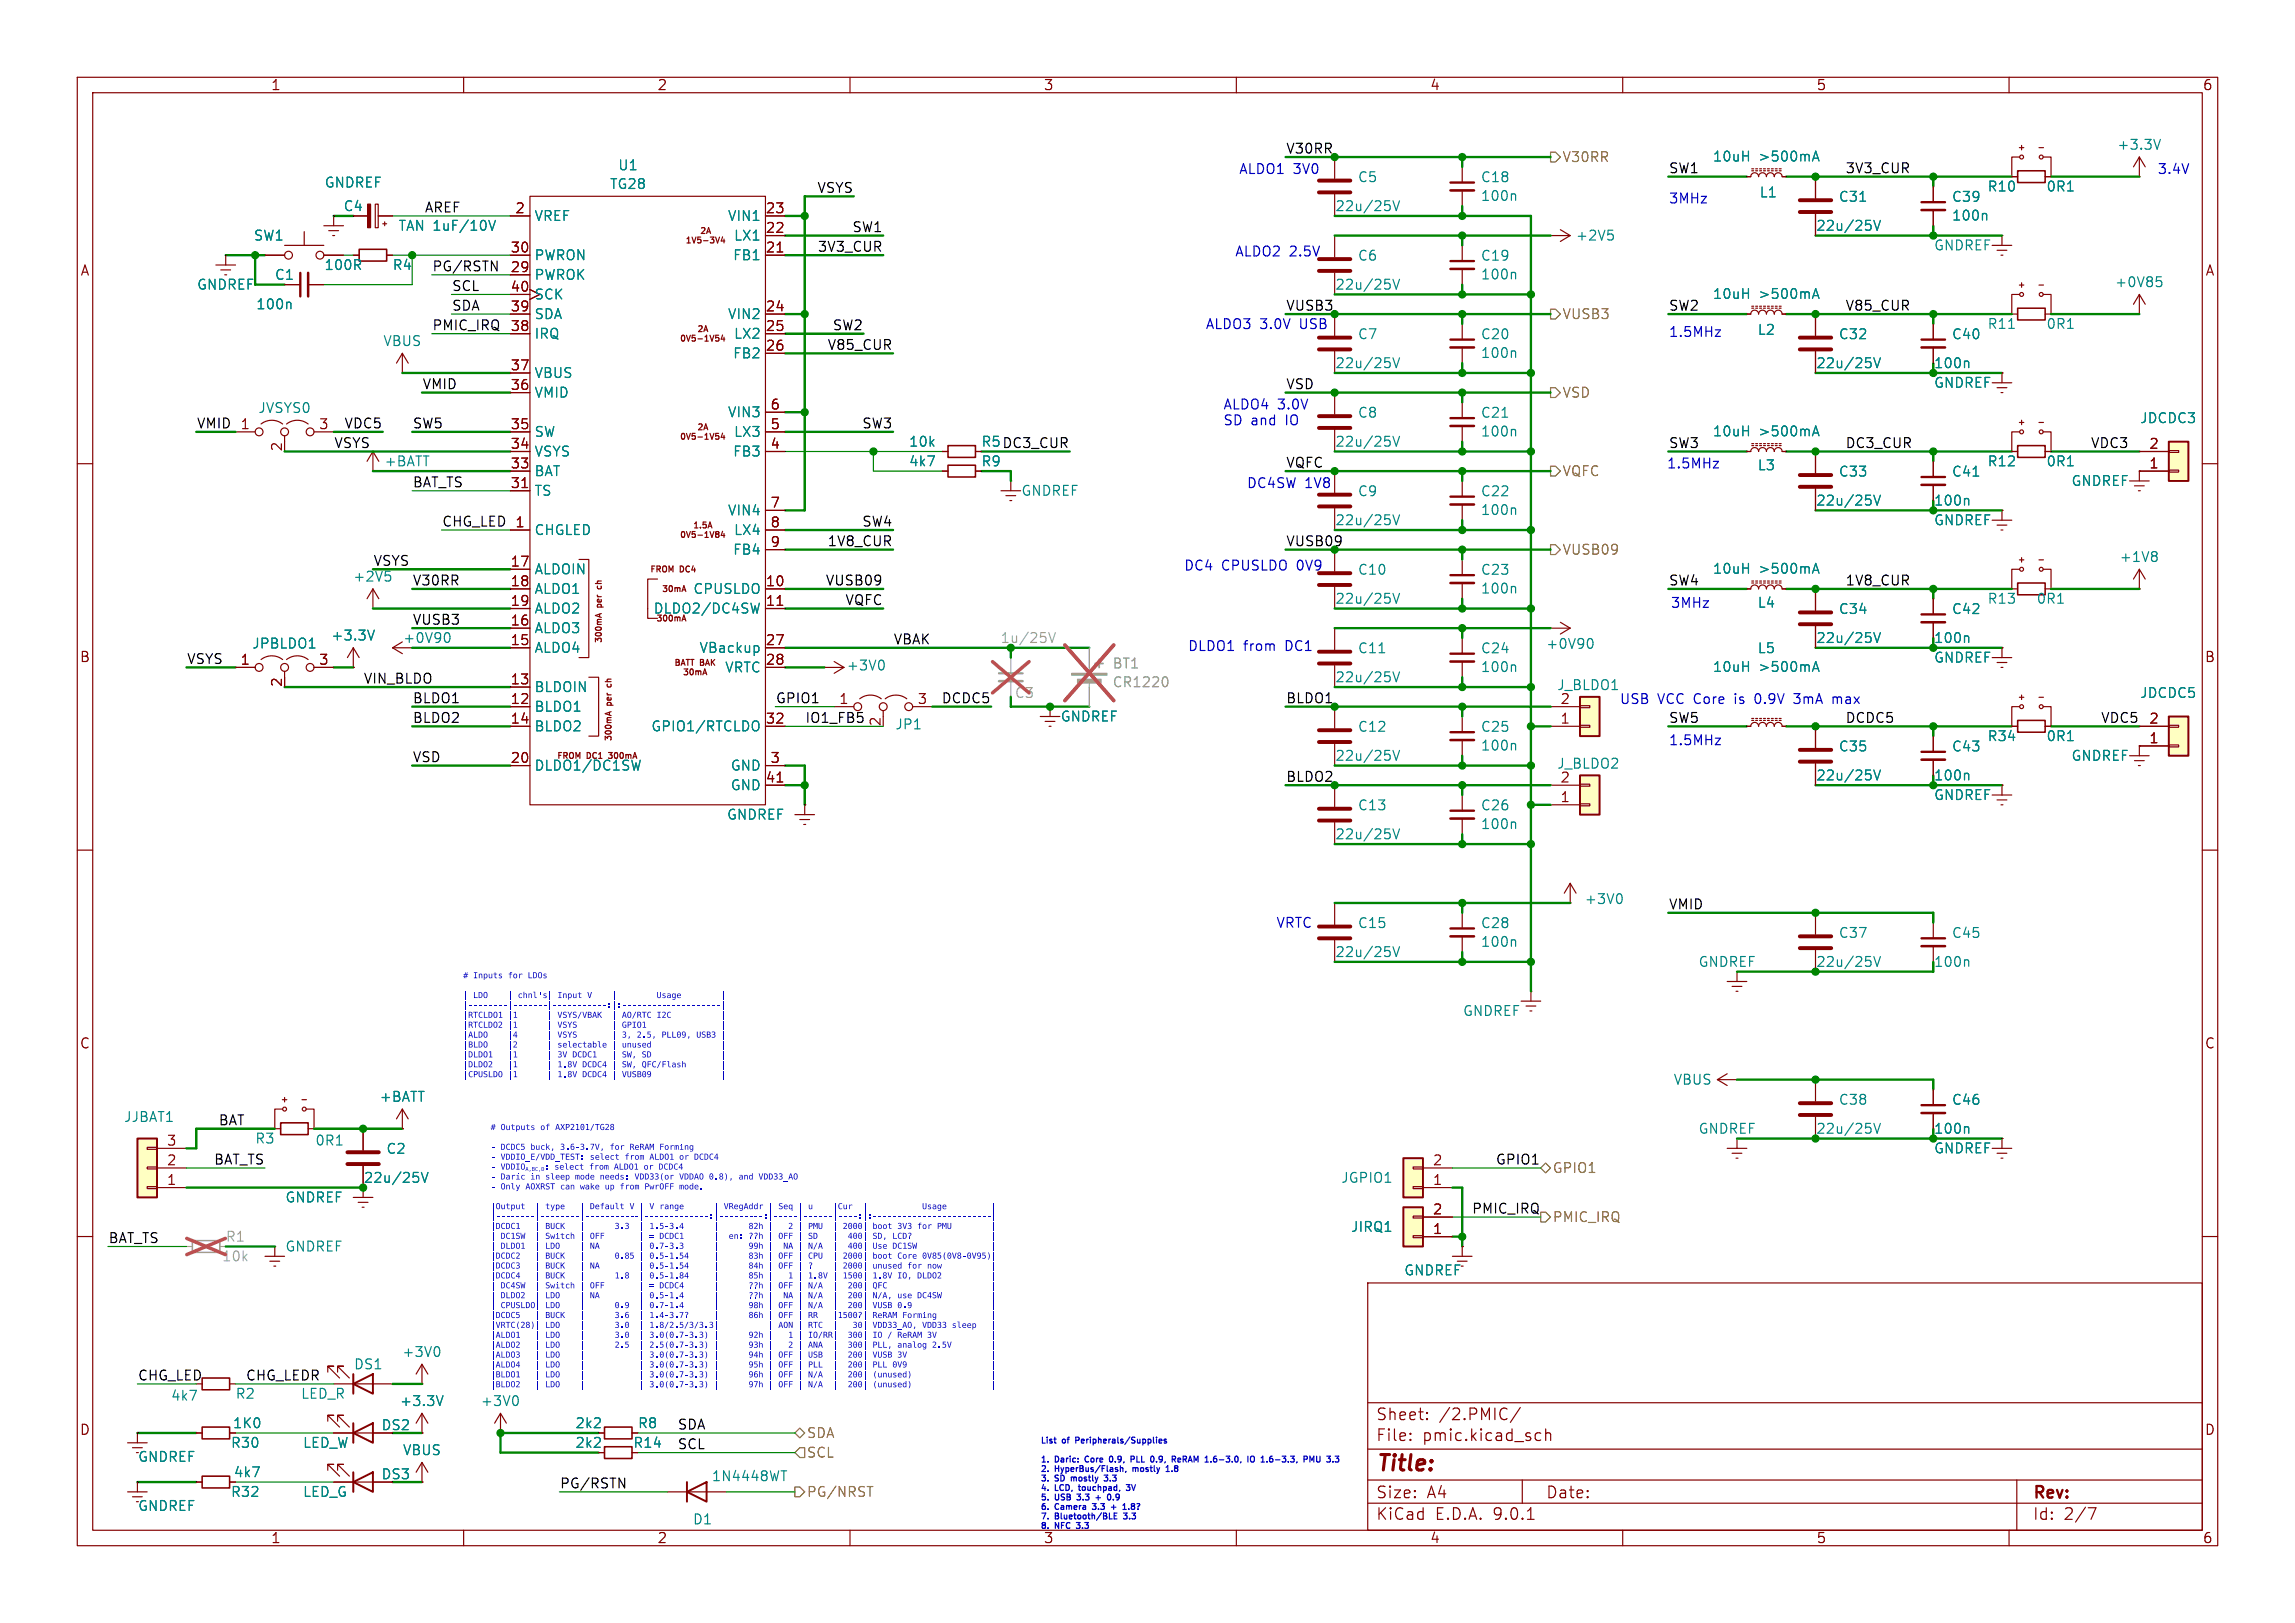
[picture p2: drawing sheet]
<svg xmlns="http://www.w3.org/2000/svg" width="297mm" height="210mm" viewBox="0 0 297 210" stroke-linecap="round" stroke-linejoin="round" font-family="sans-serif">
<defs><g id="words">
<text font-size="2.8" fill="#840000" x="178" y="190.9">Title:</text>
<g font-size="2.1" fill="#840000">
<text x="178" y="184">Sheet:</text>
<text x="186.2" y="184">/2.PMIC/</text>
<text x="178" y="186.7">File:</text>
<text x="184.1" y="186.7">pmic.kicad_sch</text>
<text x="178" y="196.9">KiCad</text>
<text x="178" y="194.1">Size:</text>
<text x="184.7" y="194.1">A4</text>
<text x="185.7" y="196.9">E.D.A.</text>
<text x="193.3" y="196.9">9.0.1</text>
<text x="200" y="194.1">Date:</text>
<text x="263" y="194.3">Rev:</text>
<text x="263" y="196.9">Id:</text>
<text x="267.1" y="196.9">2/7</text>
</g>
<g font-size="1.8" fill="#840000">
<text x="35" y="11.9">1</text>
<text x="85" y="11.9">2</text>
<text x="135" y="11.9">3</text>
<text x="185" y="11.9">4</text>
<text x="235" y="11.9">5</text>
<text x="285" y="11.9">6</text>
<text x="66.6" y="27.7">2</text>
<text x="99" y="27.7">23</text>
<text x="10.3" y="35.9">A</text>
<text x="66" y="32.8">30</text>
<text x="66" y="35.3">29</text>
<text x="99" y="30.2">22</text>
<text x="99" y="32.8">21</text>
<text x="285.3" y="35.9">A</text>
<text x="66" y="37.8">40</text>
<text x="66" y="40.4">39</text>
<text x="99" y="40.4">24</text>
<text x="66" y="42.9">38</text>
<text x="99" y="42.9">25</text>
<text x="99" y="45.5">26</text>
<text x="66" y="48">37</text>
<text x="66" y="50.5">36</text>
<text x="99.6" y="53.1">6</text>
<text x="36.6" y="58.5" transform="rotate(-90 36.6 58.5)">2</text>
<text x="41.2" y="55.6">3</text>
<text x="66" y="55.6">35</text>
<text x="66" y="58.2">34</text>
<text x="99.6" y="55.6">5</text>
<text x="99.6" y="58.2">4</text>
<text x="278.1" y="58.2">2</text>
<text x="66" y="60.7">33</text>
<text x="66" y="63.2">31</text>
<text x="99.6" y="65.8">7</text>
<text x="278.1" y="60.7">1</text>
<text x="66.6" y="68.3">1</text>
<text x="99.6" y="68.3">8</text>
<text x="99.6" y="70.9">9</text>
<text x="66" y="73.4">17</text>
<text x="66" y="75.9">18</text>
<text x="99" y="75.9">10</text>
<text x="66" y="78.5">19</text>
<text x="66" y="81">16</text>
<text x="66" y="83.6">15</text>
<text x="99" y="78.5">11</text>
<text x="99" y="83.6">27</text>
<text x="10.3" y="85.9">B</text>
<text x="31" y="86.1">1</text>
<text x="36.6" y="89" transform="rotate(-90 36.6 89)">2</text>
<text x="41.2" y="86.1">3</text>
<text x="66" y="88.6">13</text>
<text x="99" y="86.1">28</text>
<text x="285.3" y="85.9">B</text>
<text x="66" y="91.2">12</text>
<text x="66" y="93.7">14</text>
<text x="99" y="93.7">32</text>
<text x="108.5" y="91.2">1</text>
<text x="114" y="94.1" transform="rotate(-90 114 94.1)">2</text>
<text x="118.7" y="91.2">3</text>
<text x="201.9" y="93.7">1</text>
<text x="201.9" y="91.2">2</text>
<text x="278.1" y="93.7">2</text>
<text x="66" y="98.8">20</text>
<text x="99" y="101.3">41</text>
<text x="99.6" y="98.8">3</text>
<text x="201.9" y="101.3">2</text>
<text x="278.1" y="96.3">1</text>
<text x="201.9" y="103.9">1</text>
<text x="10.3" y="135.9">C</text>
<text x="285.3" y="135.9">C</text>
<text x="21.5" y="148.3">3</text>
<text x="21.5" y="153.4">1</text>
<text x="21.5" y="150.9">2</text>
<text x="185.3" y="153.4">1</text>
<text x="185.3" y="150.9">2</text>
<text x="185.3" y="159.8">1</text>
<text x="185.3" y="157.2">2</text>
<text x="10.3" y="185.9">D</text>
<text x="30.1" y="185">1K0</text>
<text x="285.3" y="185.9">D</text>
<text x="30.2" y="191.4">4k7</text>
<text x="81.9" y="187.6">R14</text>
<text x="35" y="199.9">1</text>
<text x="85" y="199.9">2</text>
<text x="135" y="199.9">3</text>
<text x="185" y="199.9">4</text>
<text x="235" y="199.9">5</text>
<text x="285" y="199.9">6</text>
</g>
<g font-size="1.8" fill="#008484">
<text x="79.9" y="22.2">U1</text>
<text x="175.7" y="23.8">C5</text>
<text x="191.6" y="23.8">C18</text>
<text x="221.6" y="21.1">10uH</text>
<text x="227.6" y="21.1">&gt;500mA</text>
<text x="273.9" y="19.6">+3.3V</text>
<text x="41.9" y="24.5">GNDREF</text>
<text x="44.4" y="27.5">C4</text>
<text x="69.1" y="28.8">VREF</text>
<text x="78.9" y="24.7">TG28</text>
<text x="94.1" y="28.8">VIN1</text>
<text x="172.7" y="27.5">22u/25V</text>
<text x="191.6" y="26.2">100n</text>
<text x="227.6" y="25.8">L1</text>
<text x="237.9" y="26.3">C31</text>
<text x="252.5" y="28.8">100n</text>
<text x="252.5" y="26.3">C39</text>
<text x="257.1" y="25">R10</text>
<text x="264.8" y="25">0R1</text>
<text x="32.8" y="31.3">SW1</text>
<text x="41.9" y="35.2">100R</text>
<text x="50.7" y="35.2">R4</text>
<text x="51.5" y="30.1">TAN 1uF/10V</text>
<text x="69.1" y="33.9">PWRON</text>
<text x="94.8" y="33.9">FB1</text>
<text x="94.9" y="31.3">LX1</text>
<text x="175.7" y="33.9">C6</text>
<text x="191.6" y="33.9">C19</text>
<text x="203.8" y="31.3">+2V5</text>
<text x="235" y="30.1">22u/25V</text>
<text x="250.2" y="32.6">GNDREF</text>
<text x="25.4" y="37.7">GNDREF</text>
<text x="33.1" y="40.2">100n</text>
<text x="35.5" y="36.4">C1</text>
<text x="69.1" y="36.4">PWROK</text>
<text x="69.1" y="39">SCK</text>
<text x="69.1" y="41.5">SDA</text>
<text x="94.1" y="41.5">VIN2</text>
<text x="172.7" y="37.7">22u/25V</text>
<text x="191.6" y="36.4">100n</text>
<text x="221.6" y="38.9">10uH</text>
<text x="227.6" y="38.9">&gt;500mA</text>
<text x="273.6" y="37.4">+0V85</text>
<text x="49.5" y="45">VBUS</text>
<text x="69.1" y="44">IRQ</text>
<text x="94.8" y="46.6">FB2</text>
<text x="94.9" y="44">LX2</text>
<text x="172.7" y="47.9">22u/25V</text>
<text x="175.7" y="44.1">C7</text>
<text x="191.6" y="46.5">100n</text>
<text x="191.6" y="44.1">C20</text>
<text x="227.4" y="43.5">L2</text>
<text x="235" y="47.9">22u/25V</text>
<text x="237.9" y="44.1">C32</text>
<text x="250.2" y="47.9">100n</text>
<text x="252.5" y="44.1">C40</text>
<text x="257.1" y="42.8">R11</text>
<text x="264.8" y="42.8">0R1</text>
<text x="33.3" y="53.7">JVSYS0</text>
<text x="69.1" y="49.1">VBUS</text>
<text x="69.1" y="51.7">VMID</text>
<text x="250.2" y="50.4">GNDREF</text>
<text x="69.1" y="56.7">SW</text>
<text x="69.1" y="59.3">VSYS</text>
<text x="94.1" y="54.2">VIN3</text>
<text x="94.8" y="59.3">FB3</text>
<text x="94.9" y="56.7">LX3</text>
<text x="117.6" y="58">10k</text>
<text x="126.9" y="58">R5</text>
<text x="172.7" y="58">22u/25V</text>
<text x="175.7" y="54.3">C8</text>
<text x="191.6" y="56.7">100n</text>
<text x="191.6" y="54.3">C21</text>
<text x="221.6" y="56.7">10uH</text>
<text x="227.6" y="56.7">&gt;500mA</text>
<text x="276.9" y="55">JDCDC3</text>
<text x="49.7" y="60.6">+BATT</text>
<text x="69.1" y="61.8">BAT</text>
<text x="69.1" y="64.4">TS</text>
<text x="117.6" y="60.6">4k7</text>
<text x="126.9" y="60.6">R9</text>
<text x="132.1" y="64.4">GNDREF</text>
<text x="175.7" y="64.4">C9</text>
<text x="191.6" y="64.4">C22</text>
<text x="227.4" y="61.1">L3</text>
<text x="235" y="65.6">22u/25V</text>
<text x="237.9" y="61.9">C33</text>
<text x="250.2" y="65.6">100n</text>
<text x="252.5" y="61.9">C41</text>
<text x="257.1" y="60.6">R12</text>
<text x="264.8" y="60.6">0R1</text>
<text x="268" y="63.1">GNDREF</text>
<text x="69.1" y="69.4">CHGLED</text>
<text x="94.1" y="66.9">VIN4</text>
<text x="94.8" y="72">FB4</text>
<text x="94.9" y="69.4">LX4</text>
<text x="172.7" y="68.2">22u/25V</text>
<text x="191.6" y="66.9">100n</text>
<text x="250.2" y="68.2">GNDREF</text>
<text x="45.6" y="75.5">+2V5</text>
<text x="69.1" y="74.5">ALDOIN</text>
<text x="69.1" y="77.1">ALDO1</text>
<text x="89.6" y="77.1">CPUSLDO</text>
<text x="175.7" y="74.6">C10</text>
<text x="191.6" y="77">100n</text>
<text x="191.6" y="74.6">C23</text>
<text x="221.6" y="74.5">10uH</text>
<text x="227.6" y="74.5">&gt;500mA</text>
<text x="274.2" y="72.9">+1V8</text>
<text x="42.8" y="83.1">+3.3V</text>
<text x="52.1" y="83.4">+0V90</text>
<text x="69.1" y="79.6">ALDO2</text>
<text x="69.1" y="82.1">ALDO3</text>
<text x="84.5" y="79.6">DLDO2/DC4SW</text>
<text x="172.7" y="78.3">22u/25V</text>
<text x="227.4" y="78.8">L4</text>
<text x="235" y="83.4">22u/25V</text>
<text x="237.9" y="79.7">C34</text>
<text x="250.2" y="83.4">100n</text>
<text x="252.5" y="79.7">C42</text>
<text x="257.1" y="78.3">R13</text>
<text x="263.5" y="78.3">0R1</text>
<text x="32.6" y="84.1">JPBLDO1</text>
<text x="69.1" y="84.7">ALDO4</text>
<text x="69.1" y="89.8">BLDOIN</text>
<text x="90.4" y="84.7">VBackup</text>
<text x="93.8" y="87.2">VRTC</text>
<text x="109.5" y="87">+3V0</text>
<text x="172.7" y="88.5">22u/25V</text>
<text x="175.7" y="84.7">C11</text>
<text x="191.6" y="87.2">100n</text>
<text x="191.6" y="84.7">C24</text>
<text x="200" y="84.2">+0V90</text>
<text x="201.4" y="89.5">J_BLDO1</text>
<text x="221.6" y="87.2">10uH</text>
<text x="227.4" y="84.7">L5</text>
<text x="227.6" y="87.2">&gt;500mA</text>
<text x="250.2" y="86">GNDREF</text>
<text x="69.1" y="92.3">BLDO1</text>
<text x="69.1" y="94.8">BLDO2</text>
<text x="84.2" y="94.8">GPIO1/RTCLDO</text>
<text x="115.8" y="94.6">JP1</text>
<text x="137.2" y="93.6">GNDREF</text>
<text x="175.7" y="94.9">C12</text>
<text x="191.6" y="94.9">C25</text>
<text x="276.9" y="90.5">JDCDC5</text>
<text x="69.1" y="99.9">DLDO1/DC1SW</text>
<text x="94.5" y="99.9">GND</text>
<text x="172.7" y="98.7">22u/25V</text>
<text x="191.6" y="97.3">100n</text>
<text x="201.4" y="99.7">J_BLDO2</text>
<text x="235" y="101.2">22u/25V</text>
<text x="237.9" y="97.4">C35</text>
<text x="250.2" y="101.2">100n</text>
<text x="252.5" y="97.4">C43</text>
<text x="257.1" y="96.1">R34</text>
<text x="264.8" y="96.1">0R1</text>
<text x="268" y="98.7">GNDREF</text>
<text x="94" y="106.3">GNDREF</text>
<text x="94.5" y="102.5">GND</text>
<text x="175.7" y="105.1">C13</text>
<text x="191.6" y="107.5">100n</text>
<text x="191.6" y="105.1">C26</text>
<text x="250.2" y="103.7">GNDREF</text>
<text x="172.7" y="108.8">22u/25V</text>
<text x="205" y="117.2">+3V0</text>
<text x="172.7" y="124.1">22u/25V</text>
<text x="175.7" y="120.3">C15</text>
<text x="191.6" y="122.7">100n</text>
<text x="191.6" y="120.3">C28</text>
<text x="219.7" y="125.3">GNDREF</text>
<text x="235" y="125.3">22u/25V</text>
<text x="237.9" y="121.6">C37</text>
<text x="252.5" y="121.6">C45</text>
<text x="189.2" y="131.7">GNDREF</text>
<text x="49" y="142.8">+BATT</text>
<text x="216.5" y="140.6">VBUS</text>
<text x="237.9" y="143.2">C38</text>
<text x="252.5" y="143.2">C46</text>
<text x="16" y="145.4">JJBAT1</text>
<text x="32.9" y="148.2">R3</text>
<text x="40.7" y="148.4">0R1</text>
<text x="49.9" y="149.5">C2</text>
<text x="219.7" y="146.9">GNDREF</text>
<text x="235" y="146.9">22u/25V</text>
<text x="250.2" y="146.9">100n</text>
<text x="250.2" y="149.5">GNDREF</text>
<text x="36.8" y="155.8">GNDREF</text>
<text x="47" y="153.3">22u/25V</text>
<text x="173.5" y="153.3">JGPIO1</text>
<text x="174.7" y="159.6">JIRQ1</text>
<text x="36.8" y="162.2">GNDREF</text>
<text x="181.6" y="165.2">GNDREF</text>
<text x="45.7" y="177.4">DS1</text>
<text x="52" y="175.8">+3V0</text>
<text x="22.1" y="181.5">4k7</text>
<text x="30.4" y="181.2">R2</text>
<text x="38.9" y="181.2">LED_R</text>
<text x="49.3" y="185.3">DS2</text>
<text x="51.7" y="182.2">+3.3V</text>
<text x="62.1" y="182.2">+3V0</text>
<text x="74.4" y="185">2k2</text>
<text x="82.5" y="185">R8</text>
<text x="17.8" y="189.4">GNDREF</text>
<text x="29.8" y="187.6">R30</text>
<text x="39.1" y="187.6">LED_W</text>
<text x="49.3" y="191.6">DS3</text>
<text x="52.1" y="188.5">VBUS</text>
<text x="74.4" y="187.6">2k2</text>
<text x="92" y="191.9">1N4448WT</text>
<text x="17.8" y="195.7">GNDREF</text>
<text x="29.8" y="193.9">R32</text>
<text x="39.1" y="193.9">LED_G</text>
<text x="89.6" y="197.5">D1</text>
</g>
<g font-size="1.8" fill="#0000c2">
<text x="160.3" y="22.6">ALDO1</text>
<text x="167.4" y="22.6">3V0</text>
<text x="279.1" y="22.6">3.4V</text>
<text x="215.9" y="26.4">3MHz</text>
<text x="159.8" y="33.3">ALDO2</text>
<text x="166.9" y="33.3">2.5V</text>
<text x="156" y="42.7">ALDO3</text>
<text x="163.1" y="42.7">3.0V</text>
<text x="168.3" y="42.7">USB</text>
<text x="215.9" y="43.7">1.5MHz</text>
<text x="158.2" y="53.1">ALDO4</text>
<text x="165.3" y="53.1">3.0V</text>
<text x="158.2" y="55.1">SD and</text>
<text x="166.5" y="55.1">IO</text>
<text x="161.3" y="63.3">DC4SW 1V8</text>
<text x="215.6" y="60.7">1.5MHz</text>
<text x="153.2" y="73.9">DC4</text>
<text x="158.1" y="73.9">CPUSLDO</text>
<text x="168" y="73.9">0V9</text>
<text x="216.2" y="78.7">3MHz</text>
<text x="153.7" y="84.3">DLDO1</text>
<text x="160.9" y="84.3">from</text>
<text x="166.5" y="84.3">DC1</text>
<text x="209.5" y="91.2">USB</text>
<text x="214.5" y="91.2">VCC Core</text>
<text x="224.8" y="91.2">is</text>
<text x="227.6" y="91.2">0.9V</text>
<text x="232.9" y="91.2">3mA</text>
<text x="238" y="91.2">max</text>
<text x="215.9" y="96.5">1.5MHz</text>
<text x="165.1" y="120.1">VRTC</text>
</g>
<g font-size="1.8">
<text x="166.4" y="20">V30RR</text>
<text x="215.9" y="22.5">SW1</text>
<text x="238.8" y="22.5">3V3_CUR</text>
<text x="54.9" y="27.6">AREF</text>
<text x="105.7" y="25.1">VSYS</text>
<text x="55.9" y="35.2">PG/RSTN</text>
<text x="105.8" y="32.7">3V3_CUR</text>
<text x="110.2" y="30.1">SW1</text>
<text x="58.4" y="37.8">SCL</text>
<text x="58.4" y="40.3">SDA</text>
<text x="166.4" y="40.3">VUSB3</text>
<text x="215.9" y="40.3">SW2</text>
<text x="238.8" y="40.3">V85_CUR</text>
<text x="55.9" y="42.8">PMIC_IRQ</text>
<text x="107" y="45.4">V85_CUR</text>
<text x="107.7" y="42.8">SW2</text>
<text x="54.6" y="50.5">VMID</text>
<text x="166.4" y="50.5">VSD</text>
<text x="25.4" y="55.5">VMID 1</text>
<text x="43.2" y="58.1">VSYS</text>
<text x="44.5" y="55.5">VDC5</text>
<text x="53.3" y="55.5">SW5</text>
<text x="111.5" y="55.5">SW3</text>
<text x="126.9" y="58">R5 DC3_CUR</text>
<text x="215.9" y="58.1">SW3</text>
<text x="238.8" y="58.1">DC3_CUR</text>
<text x="270.5" y="58.1">VDC3</text>
<text x="53.3" y="63.2">BAT_TS</text>
<text x="166.4" y="60.6">VQFC</text>
<text x="57.1" y="68.2">CHG_LED 1</text>
<text x="107" y="70.8">1V8_CUR</text>
<text x="111.5" y="68.2">SW4</text>
<text x="166.4" y="70.8">VUSB09</text>
<text x="48.3" y="73.3">VSYS</text>
<text x="53.3" y="75.9">V30RR</text>
<text x="106.8" y="75.9">VUSB09</text>
<text x="215.9" y="75.9">SW4</text>
<text x="238.8" y="75.9">1V8_CUR</text>
<text x="53.3" y="80.9">VUSB3</text>
<text x="109.3" y="78.4">VQFC</text>
<text x="115.6" y="83.5">VBAK</text>
<text x="24.1" y="86">VSYS</text>
<text x="47" y="88.6">VIN_BLDO</text>
<text x="53.3" y="91.1">BLDO1</text>
<text x="53.3" y="93.6">BLDO2</text>
<text x="100.3" y="91.1">GPIO1</text>
<text x="104.1" y="93.6">IO1_FB5</text>
<text x="121.8" y="91.1">DCDC5</text>
<text x="166.4" y="91.1">BLDO1</text>
<text x="215.9" y="93.6">SW5</text>
<text x="238.8" y="93.6">DCDC5</text>
<text x="271.8" y="93.6">VDC5</text>
<text x="53.3" y="98.7">VSD</text>
<text x="166.4" y="101.3">BLDO2</text>
<text x="215.9" y="117.8">VMID</text>
<text x="28.2" y="145.7">BAT</text>
<text x="27.6" y="150.8">BAT_TS</text>
<text x="193.5" y="150.8">GPIO1</text>
<text x="14" y="160.9">BAT_TS</text>
<text x="190.4" y="157.1">PMIC_IRQ</text>
<text x="17.8" y="178.7">CHG_LED</text>
<text x="31.7" y="178.7">CHG_LEDR</text>
<text x="87.6" y="185.1">SDA</text>
<text x="87.6" y="187.6">SCL</text>
<text x="72.4" y="192.7">PG/RSTN</text>
</g>
<g font-size="1.8" fill="#848400">
<text x="202.1" y="21.2">V30RR</text>
<text x="202.1" y="41.5">VUSB3</text>
<text x="202.1" y="51.7">VSD</text>
<text x="202.1" y="61.8">VQFC</text>
<text x="202.1" y="72">VUSB09</text>
<text x="200.9" y="152">GPIO1</text>
<text x="200.9" y="158.3">PMIC_IRQ</text>
<text x="104.3" y="186.3">SDA</text>
<text x="104.3" y="188.8">SCL</text>
<text x="104.3" y="193.9">PG/NRST</text>
</g>
<g font-size="1.8" fill="#a1a1a1">
<text x="129.4" y="83.4">1u/25V</text>
<text x="143.9" y="86.7">BT1</text>
<text x="143.9" y="89.1">CR1220</text>
<text x="131.2" y="90.5">C3</text>
<text x="29.1" y="160.9">R1</text>
<text x="28.7" y="163.4">10k</text>
</g>
<text font-size="1.8" fill="#008400" x="250.2" y="125.3">100n</text>
<g font-size="1.1" fill="#840000">
<text x="261" y="19.7">+</text>
<text x="261" y="37.4">+</text>
<text x="261" y="55.2">+</text>
<text x="78.1" y="75.9" transform="rotate(-90 78.1 75.9)">ch</text>
<text x="84" y="74.3">FROM</text>
<text x="85.6" y="76.8">30mA</text>
<text x="88" y="74.3">DC4</text>
<text x="261" y="73">+</text>
<text x="78.1" y="83.3" transform="rotate(-90 78.1 83.3)">300mA</text>
<text x="78.1" y="78.6" transform="rotate(-90 78.1 78.6)">per</text>
<text x="84.8" y="80.6">300mA</text>
<text x="79.3" y="88.6" transform="rotate(-90 79.3 88.6)">ch</text>
<text x="85.3" y="87">BATT</text>
<text x="79.3" y="91.3" transform="rotate(-90 79.3 91.3)">per</text>
<text x="261" y="90.8">+</text>
<text x="79.3" y="96" transform="rotate(-90 79.3 96)">300mA</text>
<text x="36.2" y="142.8">+</text>
</g>
<g font-size="1.1" fill="#008484">
<text x="72" y="98.4">FROM</text>
<text x="76" y="98.4">DC1</text>
<text x="79.1" y="98.4">300mA</text>
</g>
<g font-size="1.1" fill="#0000c2">
<text x="59.9" y="126.7"># Inputs</text>
<text x="59.9" y="129.3">|</text>
<text x="59.9" y="131.8">|RTCLDO1 |1</text>
<text x="61.2" y="129.3">LDO</text>
<text x="65.7" y="129.3">|</text>
<text x="65.7" y="126.7">for</text>
<text x="67" y="129.3">chnl's|</text>
<text x="68.3" y="126.7">LDOs</text>
<text x="70.9" y="131.8">|</text>
<text x="72.1" y="129.3">Input</text>
<text x="72.1" y="131.8">VSYS/VBAK</text>
<text x="76" y="129.3">V</text>
<text x="79.2" y="129.3">|</text>
<text x="79.2" y="131.8">|</text>
<text x="80.5" y="131.8">AO/RTC I2C</text>
<text x="85" y="129.3">Usage</text>
<text x="93.3" y="129.3">|</text>
<text x="93.3" y="131.8">|</text>
<text x="59.9" y="133.1">|RTCLDO2 |1</text>
<text x="59.9" y="134.4">|ALDO</text>
<text x="59.9" y="135.7">|BLDO</text>
<text x="59.9" y="137">|DLDO1</text>
<text x="70.9" y="133.1">|</text>
<text x="70.9" y="134.4">|</text>
<text x="70.9" y="135.7">|</text>
<text x="70.9" y="137">|</text>
<text x="72.1" y="133.1">VSYS</text>
<text x="72.1" y="134.4">VSYS</text>
<text x="72.1" y="135.7">selectable</text>
<text x="72.1" y="137">3V DCDC1</text>
<text x="79.2" y="133.1">|</text>
<text x="79.2" y="134.4">|</text>
<text x="79.2" y="135.7">|</text>
<text x="79.2" y="137">|</text>
<text x="80.5" y="133.1">GPIO1</text>
<text x="80.5" y="134.4">3,</text>
<text x="80.5" y="135.7">unused</text>
<text x="80.5" y="137">SW, SD</text>
<text x="82.4" y="134.4">2.5,</text>
<text x="85.6" y="134.4">PLL09,</text>
<text x="90.1" y="134.4">USB3 |</text>
<text x="93.3" y="133.1">|</text>
<text x="93.3" y="137">|</text>
<text x="93.3" y="135.7">|</text>
<text x="59.9" y="138.2">|DLDO2</text>
<text x="59.9" y="139.5">|CPUSLDO |1</text>
<text x="70.9" y="138.2">|</text>
<text x="70.9" y="139.5">|</text>
<text x="72.1" y="138.2">1.8V</text>
<text x="72.1" y="139.5">1.8V</text>
<text x="75.3" y="138.2">DCDC4 |</text>
<text x="75.3" y="139.5">DCDC4 |</text>
<text x="80.5" y="138.2">SW, QFC/Flash</text>
<text x="80.5" y="139.5">VUSB09</text>
<text x="93.3" y="138.2">|</text>
<text x="93.3" y="139.5">|</text>
<text x="63.5" y="146.3"># Outputs</text>
<text x="63.5" y="148.9">-</text>
<text x="64.8" y="148.9">DCDC5 buck,</text>
<text x="69.9" y="146.3">of</text>
<text x="71.8" y="146.3">AXP2101/TG28</text>
<text x="72.5" y="148.9">3.6-3.7V,</text>
<text x="78.9" y="148.9">for</text>
<text x="81.5" y="148.9">ReRAMForming</text>
<text x="63.5" y="150.2">-</text>
<text x="63.5" y="151.5">-</text>
<text x="63.5" y="152.7">-</text>
<text x="63.5" y="154">-</text>
<text x="64.8" y="150.2">VDDIO_E/VDD_TEST:</text>
<text x="64.8" y="151.5">VDDIO_{A,BC,D}:</text>
<text x="64.8" y="152.7">Daric</text>
<text x="64.8" y="154">Only</text>
<text x="68" y="154">AOXRSTcan</text>
<text x="68.6" y="152.7">in</text>
<text x="70.6" y="152.7">sleep</text>
<text x="71.7" y="151.5">select</text>
<text x="74.4" y="152.7">mode needs:</text>
<text x="75.1" y="154">wake up</text>
<text x="76.2" y="151.5">from</text>
<text x="76.3" y="150.2">select</text>
<text x="79.4" y="151.5">ALDO1 or</text>
<text x="80.2" y="154">from</text>
<text x="80.8" y="150.2">from</text>
<text x="82.1" y="152.7">VDD33(or</text>
<text x="83.4" y="154">PwrOFF mode.</text>
<text x="84" y="150.2">ALDO1 or</text>
<text x="85.2" y="151.5">DCDC4</text>
<text x="87.9" y="152.7">VDDAO0.8),</text>
<text x="89.8" y="150.2">DCDC4</text>
<text x="95.6" y="152.7">and</text>
<text x="98.2" y="152.7">VDD33_AO</text>
<text x="63.5" y="156.6">|Output</text>
<text x="63.5" y="159.1">|DCDC1</text>
<text x="63.5" y="160.4">|</text>
<text x="63.5" y="161.7">|</text>
<text x="64.8" y="160.4">DC1SW |</text>
<text x="64.8" y="161.7">DLDO1</text>
<text x="69.3" y="156.6">|</text>
<text x="69.3" y="159.1">|</text>
<text x="69.3" y="161.7">|</text>
<text x="70.6" y="156.6">type</text>
<text x="70.6" y="159.1">BUCK</text>
<text x="70.6" y="160.4">Switch</text>
<text x="70.6" y="161.7">LDO</text>
<text x="75.1" y="156.6">|</text>
<text x="75.1" y="159.1">|</text>
<text x="75.1" y="161.7">|</text>
<text x="75.1" y="160.4">|</text>
<text x="76.3" y="156.6">Default</text>
<text x="76.3" y="161.7">NA</text>
<text x="76.3" y="160.4">OFF</text>
<text x="79.5" y="159.1">3.3</text>
<text x="81.5" y="156.6">V |</text>
<text x="82.8" y="159.1">|</text>
<text x="82.8" y="161.7">|</text>
<text x="82.8" y="160.4">|</text>
<text x="84" y="159.1">1.5-3.4</text>
<text x="84" y="161.7">0.7-3.3</text>
<text x="84" y="156.6">V range</text>
<text x="84" y="160.4">= DCDC1</text>
<text x="92.4" y="159.1">|</text>
<text x="92.4" y="161.7">|</text>
<text x="92.4" y="156.6">|</text>
<text x="92.4" y="160.4">|</text>
<text x="93.7" y="156.6">VRegAddr</text>
<text x="94.3" y="160.4">en:</text>
<text x="96.9" y="159.1">82h</text>
<text x="96.9" y="161.7">99h</text>
<text x="96.9" y="160.4">??h</text>
<text x="99.4" y="159.1">|</text>
<text x="99.4" y="161.7">|</text>
<text x="99.4" y="160.4">|</text>
<text x="99.4" y="156.6">|</text>
<text x="100.7" y="160.4">OFF |</text>
<text x="100.7" y="156.6">Seq |</text>
<text x="101.4" y="161.7">NA |</text>
<text x="102" y="159.1">2 |</text>
<text x="104.6" y="159.1">PMU</text>
<text x="104.6" y="161.7">N/A</text>
<text x="104.6" y="160.4">SD</text>
<text x="104.6" y="156.6">u</text>
<text x="107.8" y="159.1">|</text>
<text x="107.8" y="161.7">|</text>
<text x="107.8" y="160.4">|</text>
<text x="107.8" y="156.6">|Cur</text>
<text x="109.1" y="159.1">2000|</text>
<text x="109.7" y="161.7">400|</text>
<text x="109.7" y="160.4">400|</text>
<text x="112.9" y="161.7">Use DC1SW</text>
<text x="112.9" y="159.1">boot</text>
<text x="112.9" y="160.4">SD,</text>
<text x="115.5" y="160.4">LCD?</text>
<text x="116.1" y="159.1">3V3 for</text>
<text x="119.3" y="156.6">Usage</text>
<text x="121.3" y="159.1">PMU</text>
<text x="128.3" y="159.1">|</text>
<text x="128.3" y="160.4">|</text>
<text x="128.3" y="161.7">|</text>
<text x="128.3" y="156.6">|</text>
<text x="63.5" y="163">|DCDC2</text>
<text x="63.5" y="164.3">|DCDC3</text>
<text x="63.5" y="165.6">|DCDC4</text>
<text x="63.5" y="166.8">|</text>
<text x="64.8" y="166.8">DC4SW |</text>
<text x="69.3" y="163">|</text>
<text x="69.3" y="164.3">|</text>
<text x="69.3" y="165.6">|</text>
<text x="70.6" y="163">BUCK</text>
<text x="70.6" y="164.3">BUCK</text>
<text x="70.6" y="165.6">BUCK</text>
<text x="70.6" y="166.8">Switch</text>
<text x="75.1" y="163">|</text>
<text x="75.1" y="164.3">|</text>
<text x="75.1" y="165.6">|</text>
<text x="75.1" y="166.8">|</text>
<text x="76.3" y="164.3">NA</text>
<text x="76.3" y="166.8">OFF</text>
<text x="79.5" y="163">0.85</text>
<text x="79.5" y="165.6">1.8</text>
<text x="82.8" y="163">|</text>
<text x="82.8" y="164.3">|</text>
<text x="82.8" y="165.6">|</text>
<text x="82.8" y="166.8">|</text>
<text x="84" y="163">0.5-1.54</text>
<text x="84" y="164.3">0.5-1.54</text>
<text x="84" y="165.6">0.5-1.84</text>
<text x="84" y="166.8">= DCDC4</text>
<text x="92.4" y="163">|</text>
<text x="92.4" y="164.3">|</text>
<text x="92.4" y="165.6">|</text>
<text x="92.4" y="166.8">|</text>
<text x="96.9" y="163">83h</text>
<text x="96.9" y="164.3">84h</text>
<text x="96.9" y="165.6">85h</text>
<text x="96.9" y="166.8">??h</text>
<text x="99.4" y="163">|</text>
<text x="99.4" y="164.3">|</text>
<text x="99.4" y="165.6">|</text>
<text x="99.4" y="166.8">|</text>
<text x="100.7" y="163">OFF |</text>
<text x="100.7" y="164.3">OFF |</text>
<text x="100.7" y="166.8">OFF |</text>
<text x="102" y="165.6">1 |</text>
<text x="104.6" y="163">CPU</text>
<text x="104.6" y="164.3">?</text>
<text x="104.6" y="165.6">1.8V</text>
<text x="104.6" y="166.8">N/A</text>
<text x="107.8" y="163">|</text>
<text x="107.8" y="164.3">|</text>
<text x="107.8" y="165.6">|</text>
<text x="107.8" y="166.8">|</text>
<text x="109.1" y="163">2000|</text>
<text x="109.1" y="164.3">2000|</text>
<text x="109.1" y="165.6">1500|</text>
<text x="109.7" y="166.8">200|</text>
<text x="112.9" y="163">boot</text>
<text x="112.9" y="164.3">unused</text>
<text x="112.9" y="165.6">1.8V</text>
<text x="112.9" y="166.8">QFC</text>
<text x="116.1" y="163">Core</text>
<text x="116.1" y="165.6">IO,</text>
<text x="117.4" y="164.3">for</text>
<text x="118.7" y="165.6">DLDO2</text>
<text x="119.3" y="163">0V85(0V8-0V95)|</text>
<text x="120" y="164.3">now</text>
<text x="128.3" y="166.8">|</text>
<text x="128.3" y="164.3">|</text>
<text x="128.3" y="165.6">|</text>
<text x="63.5" y="168.1">|</text>
<text x="63.5" y="169.4">|</text>
<text x="63.5" y="170.7">|DCDC5</text>
<text x="63.5" y="172">|VRTC(28)|</text>
<text x="63.5" y="173.2">|ALDO1</text>
<text x="64.8" y="168.1">DLDO2</text>
<text x="64.8" y="169.4">CPUSLDO| LDO</text>
<text x="69.3" y="168.1">|</text>
<text x="69.3" y="170.7">|</text>
<text x="69.3" y="173.2">|</text>
<text x="70.6" y="168.1">LDO</text>
<text x="70.6" y="170.7">BUCK</text>
<text x="70.6" y="172">LDO</text>
<text x="70.6" y="173.2">LDO</text>
<text x="75.1" y="168.1">|</text>
<text x="75.1" y="169.4">|</text>
<text x="75.1" y="170.7">|</text>
<text x="75.1" y="172">|</text>
<text x="75.1" y="173.2">|</text>
<text x="76.3" y="168.1">NA</text>
<text x="79.5" y="169.4">0.9</text>
<text x="79.5" y="170.7">3.6</text>
<text x="79.5" y="172">3.0</text>
<text x="79.5" y="173.2">3.0</text>
<text x="82.8" y="168.1">|</text>
<text x="82.8" y="169.4">|</text>
<text x="82.8" y="170.7">|</text>
<text x="82.8" y="172">|</text>
<text x="82.8" y="173.2">|</text>
<text x="84" y="168.1">0.5-1.4</text>
<text x="84" y="169.4">0.7-1.4</text>
<text x="84" y="170.7">1.4-3.7?</text>
<text x="84" y="172">1.8/2.5/3/3.3|</text>
<text x="84" y="173.2">3.0(0.7-3.3)</text>
<text x="92.4" y="168.1">|</text>
<text x="92.4" y="169.4">|</text>
<text x="92.4" y="170.7">|</text>
<text x="92.4" y="173.2">|</text>
<text x="96.9" y="168.1">??h</text>
<text x="96.9" y="169.4">98h</text>
<text x="96.9" y="170.7">86h</text>
<text x="96.9" y="173.2">92h</text>
<text x="99.4" y="168.1">|</text>
<text x="99.4" y="169.4">|</text>
<text x="99.4" y="170.7">|</text>
<text x="99.4" y="172">|</text>
<text x="99.4" y="173.2">|</text>
<text x="100.7" y="169.4">OFF |</text>
<text x="100.7" y="170.7">OFF |</text>
<text x="100.7" y="172">AON |</text>
<text x="101.4" y="168.1">NA |</text>
<text x="102" y="173.2">1 |</text>
<text x="104.6" y="168.1">N/A</text>
<text x="104.6" y="169.4">N/A</text>
<text x="104.6" y="170.7">RR</text>
<text x="104.6" y="172">RTC</text>
<text x="104.6" y="173.2">IO/RR|</text>
<text x="107.8" y="168.1">|</text>
<text x="107.8" y="169.4">|</text>
<text x="107.8" y="170.7">|1500?|</text>
<text x="107.8" y="172">|</text>
<text x="109.7" y="168.1">200|</text>
<text x="109.7" y="169.4">200|</text>
<text x="109.7" y="173.2">300|</text>
<text x="110.3" y="172">30|</text>
<text x="112.9" y="168.1">N/A,</text>
<text x="112.9" y="169.4">VUSB 0.9</text>
<text x="112.9" y="170.7">ReRAMForming</text>
<text x="112.9" y="172">VDD33_AO, VDD33 sleep</text>
<text x="112.9" y="173.2">IO</text>
<text x="114.8" y="173.2">/</text>
<text x="116.1" y="168.1">use</text>
<text x="116.1" y="173.2">ReRAM3V</text>
<text x="118.7" y="168.1">DC4SW</text>
<text x="128.3" y="169.4">|</text>
<text x="128.3" y="168.1">|</text>
<text x="128.3" y="170.7">|</text>
<text x="128.3" y="173.2">|</text>
<text x="128.3" y="172">|</text>
<text x="63.5" y="174.5">|ALDO2</text>
<text x="63.5" y="175.8">|ALDO3</text>
<text x="63.5" y="177.1">|ALDO4</text>
<text x="63.5" y="178.4">|BLDO1</text>
<text x="63.5" y="179.6">|BLDO2</text>
<text x="69.3" y="174.5">|</text>
<text x="69.3" y="175.8">|</text>
<text x="69.3" y="177.1">|</text>
<text x="69.3" y="178.4">|</text>
<text x="69.3" y="179.6">|</text>
<text x="70.6" y="174.5">LDO</text>
<text x="70.6" y="175.8">LDO</text>
<text x="70.6" y="177.1">LDO</text>
<text x="70.6" y="178.4">LDO</text>
<text x="70.6" y="179.6">LDO</text>
<text x="75.1" y="174.5">|</text>
<text x="75.1" y="175.8">|</text>
<text x="75.1" y="177.1">|</text>
<text x="75.1" y="178.4">|</text>
<text x="75.1" y="179.6">|</text>
<text x="79.5" y="174.5">2.5</text>
<text x="82.8" y="174.5">|</text>
<text x="82.8" y="175.8">|</text>
<text x="82.8" y="177.1">|</text>
<text x="82.8" y="178.4">|</text>
<text x="82.8" y="179.6">|</text>
<text x="84" y="174.5">2.5(0.7-3.3)</text>
<text x="84" y="175.8">3.0(0.7-3.3)</text>
<text x="84" y="177.1">3.0(0.7-3.3)</text>
<text x="84" y="178.4">3.0(0.7-3.3)</text>
<text x="84" y="179.6">3.0(0.7-3.3)</text>
<text x="92.4" y="174.5">|</text>
<text x="92.4" y="175.8">|</text>
<text x="92.4" y="177.1">|</text>
<text x="92.4" y="178.4">|</text>
<text x="92.4" y="179.6">|</text>
<text x="96.9" y="174.5">93h</text>
<text x="96.9" y="175.8">94h</text>
<text x="96.9" y="177.1">95h</text>
<text x="96.9" y="178.4">96h</text>
<text x="96.9" y="179.6">97h</text>
<text x="99.4" y="174.5">|</text>
<text x="99.4" y="175.8">|</text>
<text x="99.4" y="177.1">|</text>
<text x="99.4" y="178.4">|</text>
<text x="99.4" y="179.6">|</text>
<text x="100.7" y="175.8">OFF |</text>
<text x="100.7" y="177.1">OFF |</text>
<text x="100.7" y="178.4">OFF |</text>
<text x="100.7" y="179.6">OFF |</text>
<text x="102" y="174.5">2 |</text>
<text x="104.6" y="174.5">ANA</text>
<text x="104.6" y="175.8">USB</text>
<text x="104.6" y="177.1">PLL</text>
<text x="104.6" y="178.4">N/A</text>
<text x="104.6" y="179.6">N/A</text>
<text x="107.8" y="174.5">|</text>
<text x="107.8" y="175.8">|</text>
<text x="107.8" y="177.1">|</text>
<text x="107.8" y="178.4">|</text>
<text x="107.8" y="179.6">|</text>
<text x="109.7" y="174.5">300|</text>
<text x="109.7" y="175.8">200|</text>
<text x="109.7" y="177.1">200|</text>
<text x="109.7" y="178.4">200|</text>
<text x="109.7" y="179.6">200|</text>
<text x="112.9" y="174.5">PLL,</text>
<text x="112.9" y="175.8">VUSB 3V</text>
<text x="112.9" y="177.1">PLL 0V9</text>
<text x="112.9" y="178.4">(unused)</text>
<text x="112.9" y="179.6">(unused)</text>
<text x="116.1" y="174.5">analog</text>
<text x="120.6" y="174.5">2.5V</text>
<text x="128.3" y="175.8">|</text>
<text x="128.3" y="177.1">|</text>
<text x="128.3" y="174.5">|</text>
<text x="128.3" y="178.4">|</text>
<text x="128.3" y="179.6">|</text>
<text x="134.6" y="186.8">List</text>
<text x="134.6" y="189.3">1.</text>
<text x="134.6" y="190.5">2.</text>
<text x="134.6" y="191.7">3.</text>
<text x="136.6" y="189.3">Daric:</text>
<text x="136.6" y="190.5">HyperBus/Flash,</text>
<text x="136.6" y="191.7">SD</text>
<text x="137.5" y="186.8">of</text>
<text x="139" y="191.7">mostly</text>
<text x="139.5" y="186.8">Peripherals/Supplies</text>
<text x="140.8" y="189.3">Core</text>
<text x="143.6" y="191.7">3.3</text>
<text x="144.2" y="189.3">0.9,</text>
<text x="146.9" y="190.5">mostly</text>
<text x="147.3" y="189.3">PLL</text>
<text x="150.2" y="189.3">0.9,</text>
<text x="151.6" y="190.5">1.8</text>
<text x="153.2" y="189.3">ReRAM</text>
<text x="157.8" y="189.3">1.6-3.0,</text>
<text x="163.7" y="189.3">IO</text>
<text x="165.7" y="189.3">1.6-3.3,</text>
<text x="171.5" y="189.3">PMU</text>
<text x="134.6" y="193">4.</text>
<text x="134.6" y="194.2">5.</text>
<text x="134.6" y="195.4">6.</text>
<text x="134.6" y="196.6">7.</text>
<text x="134.6" y="197.9">8.</text>
<text x="136.6" y="193">LCD,</text>
<text x="136.6" y="194.2">USB</text>
<text x="136.6" y="195.4">Camera</text>
<text x="136.6" y="196.6">Bluetooth/BLE</text>
<text x="136.6" y="197.9">NFC</text>
<text x="139.7" y="197.9">3.3</text>
<text x="139.8" y="194.2">3.3</text>
<text x="140" y="193">touchpad,</text>
<text x="141.8" y="195.4">3.3</text>
<text x="142.5" y="194.2">+</text>
<text x="144.3" y="194.2">0.9</text>
<text x="144.5" y="195.4">+</text>
<text x="145.8" y="196.6">3.3</text>
<text x="146.3" y="195.4">1.8?</text>
<text x="146.5" y="193">3V</text>
</g>
</g></defs>
<g fill="none" stroke="#840000" stroke-width=".15">
<path d="M10 10h277v190h-277zM12 12h273v186h-273zM60 10v2M110 10v2M160 10v2M210 10v2M260 10v2M66 27.9h2.6M66 33h2.6M66 35.6h2.6M66 38.1h2.6M68.6 25.4h30.5v78.7h-30.5z"/>
<path d="M88.9 31.4h.4M88.9 30.9l.2-.2v.7M89.6 30.7l.2 .7 .3-.7M90.7 30.7h-.4v.3h.3l.1 .4h-.1h-.3M90.8 29.5l.3-.1 .1 .3-.4 .5h.4M91 31.1h.6M91.4 30.2l.3-.8 .3 .8M91.5 30h.4M91.9 30.7h.5l-.3 .3h.3v.4h-.2h-.3M92.6 30.7l.3 .7 .2-.7M93.5 30.6l-.2 .6h.5M93.7 30.9v.5"/>
<path d="M99.1 30.5h2.5M99.1 27.9h2.5M99.1 33h2.5M100.6 32.6h.7M172.7 20.3v2.8M172.7 25.1v2.8M172.7 30.5v2.8M172.7 35.3v2.8M189.2 21.6v2M189.2 24.6v2.1M200.7 30.5h.1M200.7 30.5h2.5"/>
<path d="M201.9 29.7l1.3 .8M203.2 30.5l-1.3 .7M226.1 22.9h.5a.51 .51 0 0 1 .5-.5 .51 .51 0 0 1 .5 .5 .51 .51 0 0 1 .5-.5 .51 .51 0 0 1 .5 .5 .51 .51 0 0 1 .5-.5 .51 .51 0 0 1 .5 .5 .51 .51 0 0 1 .5-.5 .51 .51 0 0 1 .5 .5h.5M226.7 39.9h.2M226.7 39.6h.2M226.7 22.1h.2M226.7 21.8h.2M227.2 39.9h.3M227.2 39.6h.3M227.2 22.1h.3M227.2 21.8h.3M227.7 39.9h.3"/>
<path d="M227.7 39.6h.3M227.7 22.1h.3M227.7 21.8h.3M228.2 39.9h.3M228.2 39.6h.3M228.2 22.1h.3M228.2 21.8h.3M228.7 39.9h.3M228.7 39.6h.3M228.7 22.1h.3M228.7 21.8h.3M229.2 39.9h.3"/>
<path d="M229.2 39.6h.3M229.2 22.1h.3M229.2 21.8h.3M229.7 39.9h.3M229.7 39.6h.3M229.7 22.1h.3M229.7 21.8h.3M230.3 39.9h.2M230.3 39.6h.2M230.3 22.1h.2M230.3 21.8h.2M234.9 22.9v2.8"/>
<path d="M234.9 27.7v2.8M66 40.6h2.6M66 43.2h2.6M66 48.3h2.6M66 50.8h2.6M66 55.9h2.6M66 58.4h2.6M88.3 56.1h.1a.41 .41 0 0 1 .2 .4 .41 .41 0 0 1-.2 .3l-.2-.3zM88.3 43.4h.1a.41 .41 0 0 1 .2 .4 .41 .41 0 0 1-.2 .3 .51 .51 0 0 1-.1-.7zM88.8 43.4l.3 .7 .2-.7M88.8 56.1l.3 .7 .2-.7M90 43.4h-.4v.3h.3l.1 .4h-.2h-.2"/>
<path d="M90 56.1h-.4v.3h.3l.1 .4h-.2h-.2M90.3 43.8h.6M90.3 56.5h.6M90.4 42.2l.3-.1 .2 .3-.5 .5h.5M90.4 54.9l.3-.1 .2 .3-.5 .5h.5M91.1 42.9l.2-.8 .3 .8M91.1 55.6l.2-.8 .3 .8M91.2 42.7h.3M91.2 55.4h.3M91.2 44.1h.5M91.2 43.6l.2-.2v.7M91.2 56.3l.2-.2v.7"/>
<path d="M91.2 56.8h.5M91.9 43.4l.2 .7 .3-.7M91.9 56.1l.2 .7 .3-.7M93 43.4h-.4v.3h.4v.4h-.1h-.3M93 56.1h-.4v.3h.4v.4h-.1h-.3M93.5 43.3l-.2 .6h.5M93.5 56l-.2 .6h.5M93.7 43.6v.5M93.7 56.3v.5M99.1 40.6h2.5M99.1 43.2h2.5M99.1 55.9h2.5"/>
<path d="M99.1 58.4h2.5M99.1 45.7h2.5M99.1 53.3h2.5M172.7 40.6v2.8M172.7 45.5v2.8M172.7 50.8v2.8M172.7 55.6v2.8M189.2 41.9v2M189.2 45v2M189.2 52.1v2M189.2 55.1v2.1M226.1 40.6h.5a.51 .51 0 0 1 .5-.5 .51 .51 0 0 1 .5 .5 .51 .51 0 0 1 .5-.5 .51 .51 0 0 1 .5 .5 .51 .51 0 0 1 .5-.5 .51 .51 0 0 1 .5 .5 .51 .51 0 0 1 .5-.5 .51 .51 0 0 1 .5 .5h.5"/>
<path d="M234.9 40.6v2.8M234.9 45.5v2.8M10 60h2M48.3 78.7h.1M48.3 76.2l-.8 1.3M48.3 76.2l.7 1.3M48.3 76.2v2.5M66 61h2.6M66 63.5h2.6M66 68.6h2.6M66 73.7h2.6M66 76.2h2.6"/>
<path d="M66 78.7h2.6M67.6 63.1h.7M74.9 72.4h1.3v12.7h-1.3M77.6 79.5v.3M77.8 79.4l-.7 .2M85.1 74.9h-1.3v5.1h1.3M88.3 68.8h.1a.41 .41 0 0 1 .2 .4 .41 .41 0 0 1-.2 .3l-.2-.3zM88.5 75.8l.3 .7M88.5 79.6l.3 .8M88.8 68.8l.3 .7 .2-.7M89.9 68.3h.4M89.9 67.8l.2-.3v.8"/>
<path d="M90 68.8h-.4v.3h.3l.1 .4h-.2h-.2M90.3 69.2h.6M90.6 68.2v.1M91.2 69l.2-.2v.7M91.2 69.5h.5M91.4 67.5h-.4v.4h.3l.1 .3-.1 .1-.3-.1M91.6 68.3l.3-.8 .2 .8M91.7 68.1h.4M91.9 68.8l.2 .7 .3-.7M92.8 69.1l-.2-.1 .2-.2h.2v.1l-.1 .2M92.8 69.1l-.2 .1v.3h.2h.2v-.1v-.2l-.1-.1M92.8 69.1h.1"/>
<path d="M93.5 68.7l-.2 .6h.5M93.7 69v.5M99.1 68.6h2.5M99.1 76.2h2.5M99.1 78.7h2.5M99.1 66h2.5M99.1 71.1h2.5M100.6 78.3h.7M172.7 61v2.8M172.7 65.8v2.8M172.7 71.1v2.8M172.7 75.9v2.8"/>
<path d="M189.2 62.2v2.1M189.2 65.3v2M189.2 72.4v2M189.2 75.4v2.1M285 60h2M45.7 86.4h.1M45.7 83.8l-.7 1.3M45.7 83.8l.8 1.3M45.7 83.8v2.6M50.8 83.8h2.5M50.8 83.8l1.3 .8M52.1 83.1l-1.3 .7"/>
<path d="M66 91.4h2.6M66 81.3h2.6M66 83.8h2.6M66 88.9h2.6M66 94h2.6M66 99.1h2.6M76.2 87.6h1.3v7.7h-1.3M78.7 97.4h.5M78.9 92.2v.3M79.1 92.1l-.8 .2M87.5 85.7h.2M87.7 85.7l.2 .1"/>
<path d="M87.7 85.7l.2-.2v-.1l-.4-.1v.8M88.1 86.1l.3-.8 .3 .8M88.2 85.9h.4M88.5 86.6h.5l-.3 .2 .3 .1v.3l-.1 .1-.4-.1M88.8 85.3h.4M89 85.3v.8M89.4 86.6h.1a.41 .41 0 0 1 .2 .3 .41 .41 0 0 1-.2 .4l-.2-.3zM89.4 85.3h.4M89.6 85.3v.8M90 86.8v.5M90 86.9l.3-.1 .1 .1M90.4 86.9l.1-.1h.2v.5"/>
<path d="M90.4 86.9v.4M90.6 85.7h.3M90.6 85.3v.8l.4-.1 .1-.2-.2-.1M91 87.3l.2-.7 .3 .7M91 85.7h-.1M91 87.1h.4M91.3 86.1l.3-.8 .2 .8M91.4 85.9h.3M92.1 85.3v.8M92.2 85.7l.3 .4M92.5 85.3l-.4 .5M99.1 83.8h2.5"/>
<path d="M99.1 94h2.5M99.1 99.1h2.5M99.1 86.4h2.5M107.9 91.4h2.6M111.3 90.4a2.26 2.26 0 0 1 2.7 0M114.3 91.9v.8M114.6 90.4a2.26 2.26 0 0 1 2.7 0M118.1 91.4h2.5M172.7 81.3v2.8M172.7 86.1v2.8M172.7 91.4v2.8M172.7 96.3v2.8"/>
<path d="M10 110h2M99.1 101.6h2.5M100.6 101.2h.7M172.7 101.6v2.8M172.7 106.4v2.8M172.7 116.8v2.8M189.2 102.9v2M189.2 105.9v2.1M285 110h2M172.7 121.7v2.8M45.7 154.9h2.6M46.4 155.6h1.2"/>
<path d="M46.9 156.2h.2M47 153.7v1.2M10 160h2M177 166h108v32h-108zM285 160h2M60 198v2M110 198v2M160 198v2M177 194.5h108M177 191.5h108M177 187.5h108M177 181.5h108"/>
<path d="M182.5 186.3h.1l-.1 .1M182.5 186.3v.1M182.5 185.5v.1M182.5 185.5h.1l-.1 .1M184.7 183.6v.1M184.7 183.6h-.1l.1 .1M184.7 182.8v.1M184.7 182.8h-.1l.1 .1M196.7 182.1l-1.2 2M197 191.5v3M197.7 196.6h.8M199 185.4l.4 .1"/>
<path d="M199.4 186.3l-.4 .1M200 185.5a.37 .37 0 0 1 .7 .1v.8M200 184.9v1.5M210 198v2M260 198v2M261 191.5v6.5M270.2 195.1h1l-.6 1.5"/>
<circle cx="111" cy="91.4" r=".51"/>
<circle cx="114.3" cy="91.4" r=".51"/>
<circle cx="117.6" cy="91.4" r=".51"/>
</g>
<path d="M187.7 23.6h3.1M187.7 43.9h3.1M187.7 54.1h3.1M187.7 74.4h3.1M187.7 64.3h3.1M187.7 104.9h3.1" fill="none" stroke="#840000" stroke-width=".3"/>
<path d="M187.7 24.6h3.1M187.7 45h3.1M187.7 55.1h3.1M187.7 75.4h3.1M187.7 65.3h3.1M187.7 105.9h3.1" fill="none" stroke="#840000" stroke-width=".33"/>
<g fill="none" stroke="#008484" stroke-width=".15">
<path d="M179.8 26.6v.5M179.8 36.7v.6M180.3 26l.4 1.2 .4-1.2M180.3 36.1l.4 1.3 .4-1.3M196 25.1l.1 .2v.6M208.1 29.8h.6M208.5 30.3l.3 .2v.3l-.3 .3M234.6 38.6l.4-1.3 .4 1.3M234.6 20.8l.4-1.2 .4 1.2M234.7 38.2h.6M234.7 20.5h.6M240.7 26h.7"/>
<path d="M242.1 29.1v.6M242.5 28.5l.4 1.3 .4-1.3M179.8 46.9v.5M179.8 57.1v.5M180.3 46.3l.4 1.3 .4-1.3M180.3 56.5l.4 1.2 .4-1.2M194.4 54h.7M196 45.4l.1 .2v.6M196 55.6l.1 .1v.7M242.1 46.9v.5M242.5 46.3l.4 1.3 .4-1.3M50.3 74.4l.3 .2v.3l-.3 .3"/>
<path d="M98.3 78l-.3 1.3-.3-.9M179.8 67.2v.6M179.8 77.4v.5M180.3 66.6l.4 1.3 .4-1.3M180.3 76.8l.4 1.2 .4-1.2M196 75.9l.1 .2v.6M196 65.7l.1 .2v.7M48.4 81.5l-.4 1.3M57.7 81.9h.2a.79 .79 0 0 1 0 1.2h-.2M82.9 98.4l-.3 1.2-.3-.9M97.9 93.3l.1 .1a.81 .81 0 0 1-.1 1.2M98 83.6l.2 .2v.4l-.2 .2"/>
<path d="M178.5 84.5h.7M179.8 87.5v.6M179.8 97.7v.5M180.3 97.1l.4 1.3 .4-1.3M180.3 86.9l.4 1.3 .4-1.3M179.8 107.9v.5M180.3 107.3l.4 1.2 .4-1.2M196 106.4l.1 .1v.7M179.8 123.1v.5M180.3 122.5l.4 1.3 .4-1.3"/>
</g>
<g fill="none" stroke="#840000" stroke-width=".51">
<path d="M170.7 23.4h4.1M170.7 24.9h4.1M170.7 33.5h4.1M170.7 35.1h4.1M232.9 25.9h4.1M232.9 27.4h4.1M170.7 43.7h4.1M170.7 45.2h4.1M170.7 53.8h4.1M170.7 55.4h4.1M232.9 43.7h4.1M232.9 45.2h4.1"/>
<path d="M170.7 64h4.1M170.7 65.5h4.1M170.7 74.2h4.1M170.7 75.7h4.1M170.7 94.5h4.1M170.7 96h4.1M170.7 84.3h4.1M170.7 85.9h4.1M170.7 119.9h4.1M170.7 104.6h4.1M170.7 106.2h4.1M170.7 121.4h4.1"/>
</g>
<path d="M24.9 160.5h3.5v1.6h-3.5z" fill="none" stroke="#a1a1a1" stroke-width=".2"/>
<path d="M24.1 161.3h.8M28.4 161.3h.8" fill="none" stroke="#a1a1a1" stroke-width=".15"/>
<path d="M24.2 160.2l5 2.1M29.2 160.2l-5 2.1" fill="none" stroke="#e65255" stroke-width=".46"/>
<path d="M17.8 147.3h2.5v7.6h-2.5z" fill="#ffffc2"/>
<path d="M17.8 147.3h2.5v7.6h-2.5z" fill="none" stroke="#840000" stroke-width=".25"/>
<g fill="none" stroke="#840000" stroke-width=".15">
<path d="M30.5 86.4h2.5M33.8 85.3a2.26 2.26 0 0 1 2.8 0M36.8 86.9v.7M37.1 85.3a2.26 2.26 0 0 1 2.8 0M40.6 86.4h2.6M102.9 105.4h2.5M103.5 106h1.3M104 106.7h.3M104.1 104.1h.1M104.1 104.1v1.3M19 153.5h1.3v.3h-1.3zM19 151h1.3v.3h-1.3z"/>
<path d="M19 148.5h1.3v.2h-1.3zM20.3 153.7h3.8M20.3 151.1h3.8M20.3 148.6h3.8M36.6 143.5h-1v2.6h.7M39.1 142.3h.6M39.6 143.5h1v2.6h-.7M52.1 146.1h.1M52.1 143.5l.7 1.3M52.1 143.5l-.8 1.3M52.1 143.5v2.6"/>
<circle cx="33.5" cy="86.4" r=".51"/>
<circle cx="36.8" cy="86.4" r=".51"/>
<circle cx="40.1" cy="86.4" r=".51"/>
<circle cx="36.8" cy="143.5" r=".25"/>
<circle cx="39.4" cy="143.5" r=".25"/>
</g>
<path d="M36.3 145.3h3.6v1.5h-3.6z" fill="none" stroke="#840000" stroke-width=".2"/>
<path d="M40 83.8h.8M43.5 148.2h.8" fill="none" stroke="#008484" stroke-width=".15"/>
<path d="M204.5 100.3h2.5v5.1h-2.5z" fill="#ffffc2"/>
<path d="M204.5 100.3h2.5v5.1h-2.5z" fill="none" stroke="#840000" stroke-width=".25"/>
<g fill="none" stroke="#840000" stroke-width=".15">
<path d="M121.9 58.4h.8M126.2 58.4h.8M250.2 41.9v2M250.2 45v2M121.9 61h.8M126.2 61h.8M129.5 63.5h2.6M130.2 64.1h1.2M130.7 64.8h.2M130.8 62.2h.1M130.8 62.2v1.3M106.7 86.4h.1"/>
<path d="M106.7 86.4h2.5M107.9 85.6l1.3 .8M109.2 86.4l-1.3 .7M134.6 92.7h2.6M135.3 93.3h1.2M135.8 94h.2M135.9 91.4h.1M135.9 91.4v1.3M200.7 104.1h3.8M200.7 101.6h3.8M204.5 104h1.2v.3h-1.2zM204.5 101.5h1.2v.2h-1.2z"/>
<path d="M47 146.1v2.7M47 150.9v2.8M34.3 162.6h2.5M34.9 163.2h1.3M35.4 163.8h.3M35.6 161.3h.1M35.6 161.3v1.3M54.6 179.1h.1M54.6 176.5l-.8 1.3M54.6 176.5l.8 1.3M54.6 176.5v2.6"/>
</g>
<path d="M254.6 46.7l.2 .2v.7M114.1 85.4a.79 .79 0 0 1 0 1.3M54.1 152.3v.6M54.5 151.7l.5 1.3 .4-1.3M56.6 174.2a.79 .79 0 0 1 0 1.3" fill="none" stroke="#008484" stroke-width=".15"/>
<path d="M45 149.1h4M45 150.6h4" fill="none" stroke="#840000" stroke-width=".51"/>
<path d="M129.3 87.1h3" fill="none" stroke="#a1a1a1" stroke-width=".3"/>
<path d="M129.3 88.1h3" fill="none" stroke="#a1a1a1" stroke-width=".33"/>
<path d="M130.8 85.1v2M130.8 88.1v2.1M135.7 81.9l.4 1.2 .5-1.2M141 83.8v3.3M141 88.1v3.3M150.8 87.6a.79 .79 0 0 1 0 1.3" fill="none" stroke="#a1a1a1" stroke-width=".15"/>
<path d="M128.4 85.6l4.8 4.1M133.2 85.6l-4.8 4.1M137.8 83.5l6.3 7.2M144.1 83.5l-6.3 7.2" fill="none" stroke="#e65255" stroke-width=".46"/>
<g fill="#a1a1a1" stroke="#a1a1a1" stroke-width=".15">
<path d="M138.7 87.1h4.6v.3h-4.6z"/>
<path d="M139.4 87.9h3.1v.5h-3.1z"/>
</g>
<path d="M141.7 85.9h1M142.2 85.3v1.1" fill="none" stroke="#a1a1a1" stroke-width=".25"/>
<path d="M122.7 57.7h3.5v1.5h-3.5zM122.7 60.2h3.5v1.5h-3.5z" fill="none" stroke="#840000" stroke-width=".2"/>
<path d="M248.7 43.9h3" fill="none" stroke="#840000" stroke-width=".3"/>
<path d="M248.7 45h3" fill="none" stroke="#840000" stroke-width=".33"/>
<path d="M280.7 92.7h2.5v5.1h-2.5z" fill="#ffffc2"/>
<path d="M280.7 92.7h2.5v5.1h-2.5z" fill="none" stroke="#840000" stroke-width=".25"/>
<g fill="none" stroke="#840000" stroke-width=".15">
<path d="M263.9 19.1h.6M250.2 24.1v2.1M250.2 27.2v2M257.8 31.8h2.5M258.4 32.4h1.3M259 33h.2M259.1 30.5h.1M259.1 30.5v1.3M261.4 20.3h-1.1v2.6h.8M261.4 38.1h-1.1v2.5h.8M263.9 36.9h.6M264.4 20.3h1v2.6h-.7"/>
<path d="M264.4 38.1h1v2.5h-.7M276.9 22.9h.1M276.9 20.3l-.8 1.3M276.9 20.3l.7 1.3M276.9 20.3v2.6M276.9 38.1v2.5M276.9 38.1l-.8 1.3M276.9 38.1l.7 1.3M257.8 49.5h2.5M258.4 50.2h1.3M259 50.8h.2M259.1 48.3h.1"/>
<path d="M259.1 48.3v1.2M226.1 94h.5a.51 .51 0 0 1 .5-.5 .51 .51 0 0 1 .5 .5 .51 .51 0 0 1 .5-.5 .51 .51 0 0 1 .5 .5 .51 .51 0 0 1 .5-.5 .51 .51 0 0 1 .5 .5 .51 .51 0 0 1 .5-.5 .51 .51 0 0 1 .5 .5h.5M226.7 93.2h.2M226.7 93h.2M227.2 93.2h.3M227.2 93h.3M227.7 93.2h.3M227.7 93h.3M228.2 93.2h.3M228.2 93h.3M228.7 93.2h.3M228.7 93h.3"/>
<path d="M229.2 93.2h.3M229.2 93h.3M229.7 93.2h.3M229.7 93h.3M230.3 93.2h.2M230.3 93h.2M250.2 95.3v2M250.2 98.3v2M261.4 91.4h-1.1v2.6h.8M263.9 90.2h.6M264.4 91.4h1v2.6h-.7M275.6 97.8h2.5"/>
<path d="M276.2 98.4h1.3M276.7 99.1h.3M276.9 96.5h.1M276.9 96.5h3.8M276.9 94h3.8M276.9 96.5v1.3M280.7 96.4h1.2v.2h-1.2zM280.7 93.9h1.2v.2h-1.2zM234.9 118.1v2.8M250.2 119.4v2M257.8 102.9h2.5M258.4 103.5h1.3"/>
<path d="M259 104.1h.2M259.1 101.6h.1M259.1 101.6v1.3M196.8 129.5h2.6M197.5 130.2h1.3M198 130.8h.2M198.1 128.3h.1M198.1 128.3v1.2M222.2 139.7l1.3 .8M222.2 139.7h2.6M223.5 127h2.6M223.5 138.9l-1.3 .8"/>
<path d="M224.2 127.6h1.2M224.7 128.3h.2M224.8 139.7h.1M224.8 125.7v1.3M234.9 122.9v2.8M234.9 139.7v2.8M250.2 122.4v2.1M223.5 148.6h2.6M224.2 149.2h1.2M224.7 149.9h.2M224.8 147.3v1.3M234.9 144.5v2.8"/>
<path d="M250.2 141v2M250.2 144v2.1M257.8 148.6h2.5M258.4 149.2h1.3M259 149.9h.2M259.1 147.3h.1M259.1 147.3v1.3"/>
<circle cx="261.6" cy="20.3" r=".25"/>
<circle cx="261.6" cy="38.1" r=".25"/>
<circle cx="264.2" cy="20.3" r=".25"/>
<circle cx="264.2" cy="38.1" r=".25"/>
<circle cx="261.6" cy="91.4" r=".25"/>
<circle cx="264.2" cy="91.4" r=".25"/>
</g>
<path d="M261.1 22.1h3.6v1.5h-3.6zM261.1 39.9h3.6v1.5h-3.6zM261.1 93.2h3.6v1.5h-3.6z" fill="none" stroke="#840000" stroke-width=".2"/>
<g fill="none" stroke="#008484" stroke-width=".15">
<path d="M279.6 18l-.4 1.3M256.9 27.6l.2 .2v.7M267.6 24.7h.7M279.1 35.8h.6M279.2 36.3h.3l.3 .2v.3l-.2 .2-.4 .1M260 42.5h.7M267.6 42.5h.7M234.6 86.9l.4-1.3 .4 1.3M234.7 86.5h.6M267.6 95.8h.7M254.6 100.1l.2 .1v.7M242.1 124.4v.5"/>
<path d="M242.5 123.8l.4 1.2 .4-1.2M254.6 124.2l.2 .2v.6M242.1 146v.5M242.5 145.4l.4 1.2 .4-1.2M254.6 145.8l.2 .2v.6"/>
</g>
<path d="M248.7 26.2h3M248.7 97.3h3M248.7 121.4h3M248.7 143h3" fill="none" stroke="#840000" stroke-width=".3"/>
<path d="M248.7 27.2h3M248.7 98.3h3M248.7 122.4h3M248.7 144h3" fill="none" stroke="#840000" stroke-width=".33"/>
<path d="M232.9 121.2h4.1M232.9 122.7h4.1M232.9 142.7h4.1M232.9 144.3h4.1" fill="none" stroke="#840000" stroke-width=".51"/>
<path d="M204.5 90.2h2.5v5.1h-2.5z" fill="#ffffc2"/>
<path d="M204.5 90.2h2.5v5.1h-2.5z" fill="none" stroke="#840000" stroke-width=".25"/>
<g fill="none" stroke="#840000" stroke-width=".15">
<path d="M189.2 31.8v2M189.2 34.8v2M226.1 58.4h.5a.51 .51 0 0 1 .5-.5 .51 .51 0 0 1 .5 .5 .51 .51 0 0 1 .5-.5 .51 .51 0 0 1 .5 .5 .51 .51 0 0 1 .5-.5 .51 .51 0 0 1 .5 .5 .51 .51 0 0 1 .5-.5 .51 .51 0 0 1 .5 .5h.5M226.7 57.7h.2M226.7 57.4h.2M227.2 57.7h.3M227.2 57.4h.3M227.7 57.7h.3M227.7 57.4h.3M228.2 57.7h.3M228.2 57.4h.3M228.7 57.7h.3"/>
<path d="M228.7 57.4h.3M229.2 57.7h.3M229.2 57.4h.3M229.7 57.7h.3M229.7 57.4h.3M230.3 57.7h.2M230.3 57.4h.2M234.9 58.4v2.8M250.2 59.7v2M226.1 76.2h.5a.51 .51 0 0 1 .5-.5 .51 .51 0 0 1 .5 .5 .51 .51 0 0 1 .5-.5 .51 .51 0 0 1 .5 .5 .51 .51 0 0 1 .5-.5 .51 .51 0 0 1 .5 .5 .51 .51 0 0 1 .5-.5 .51 .51 0 0 1 .5 .5h.5M226.7 75.4h.2M226.7 75.2h.2"/>
<path d="M227.2 75.4h.3M227.2 75.2h.3M227.7 75.4h.3M227.7 75.2h.3M228.2 75.4h.3M228.2 75.2h.3M228.7 75.4h.3M228.7 75.2h.3M229.2 75.4h.3M229.2 75.2h.3M229.7 75.4h.3M229.7 75.2h.3"/>
<path d="M230.3 75.4h.2M230.3 75.2h.2M234.9 63.2v2.8M234.9 76.2v2.8M250.2 62.7v2.1M250.2 77.5v2M257.8 67.3h2.5M258.4 67.9h1.3M259 68.6h.2M259.1 66h.1M259.1 66v1.3M261.4 73.7h-1.1v2.5h.8"/>
<path d="M263.9 72.4h.6M264.4 73.7h1v2.5h-.7M275.6 62.2h2.5M276.2 62.9h1.3M276.7 63.5h.3M276.9 61h.1M276.9 61v1.2M189.2 82.6v2M189.2 85.6v2M189.2 92.7v2M189.2 95.8v2M200.7 94h3.8"/>
<path d="M200.7 91.4h3.8M200.7 81.3h2.5M201.9 80.5l1.3 .8M203.2 81.3l-1.3 .7M204.5 93.9h1.2v.2h-1.2zM204.5 91.3h1.2v.3h-1.2zM234.9 81v2.8M234.9 94v2.8M234.9 98.8v2.8M250.2 80.5v2.1M257.8 85.1h2.5M258.4 85.7h1.3"/>
<path d="M259 86.4h.2M259.1 83.8h.1M259.1 83.8v1.3M189.2 118.1v2M203.2 116.8h.1M203.2 114.3l-.8 1.3M203.2 114.3l.8 1.3M203.2 114.3v2.5M189.2 121.2v2"/>
<circle cx="261.6" cy="73.7" r=".25"/>
<circle cx="264.2" cy="73.7" r=".25"/>
</g>
<g fill="none" stroke="#008484" stroke-width=".15">
<path d="M196 35.2l.1 .2v.7M234.6 56.4l.4-1.3 .4 1.3M234.7 56h.6M234.6 74.2l.4-1.3 .4 1.3M234.7 73.8h.6M242.1 64.7v.5M242.5 64.1l.4 1.2 .4-1.2M254.6 64.5l.2 .2v.6M255.3 61.6h.8M266.3 78h.7M196 86l.1 .2v.7M196 96.2l.1 .2v.6"/>
<path d="M205.6 82.7l.2-.1a.79 .79 0 0 1 0 1.3l-.2-.1M242.1 82.5v.5M242.5 99.6l.4 1.3 .4-1.3M242.5 81.9l.4 1.2 .4-1.2M254.6 82.3l.2 .2v.6M209.6 115.6a.79 .79 0 0 1 0 1.3M242.1 100.2v.6M196 121.6l.1 .2v.6"/>
</g>
<path d="M187.7 33.8h3.1M248.7 61.7h3M248.7 79.5h3M187.7 94.7h3.1M187.7 84.6h3.1M187.7 120.1h3.1" fill="none" stroke="#840000" stroke-width=".3"/>
<path d="M187.7 34.8h3.1M248.7 62.7h3M187.7 95.8h3.1M187.7 85.6h3.1M248.7 80.5h3M187.7 121.2h3.1" fill="none" stroke="#840000" stroke-width=".33"/>
<path d="M232.9 79.2h4.1M232.9 61.5h4.1M232.9 63h4.1M232.9 97h4.1M232.9 98.6h4.1M232.9 80.8h4.1" fill="none" stroke="#840000" stroke-width=".51"/>
<path d="M261.1 75.4h3.6v1.6h-3.6z" fill="none" stroke="#840000" stroke-width=".2"/>
<path d="M280.7 57.2h2.5v5h-2.5z" fill="#ffffc2"/>
<path d="M280.7 57.2h2.5v5h-2.5zM45.7 185.4l2.6-1.2v2.5zM45.7 191.8l2.6-1.3v2.5zM45.7 184.2v2.5M45.7 190.5v2.5" fill="none" stroke="#840000" stroke-width=".25"/>
<g fill="none" stroke="#840000" stroke-width=".15">
<path d="M34.3 33h2.5M36.8 31.8h5.1M36.8 36.8h2.1M39.4 30v1.8M39.9 36.8h2M41.9 33h2.5M30.5 55.9h2.5M33.8 54.9a2.26 2.26 0 0 1 2.8 0M36.8 56.4v.8M37.1 54.9a2.26 2.26 0 0 1 2.8 0M40.6 55.9h2.6M261.4 55.9h-1.1v2.5h.8"/>
<path d="M263.9 54.7h.6M264.4 55.9h1v2.5h-.7M276.9 58.4h3.8M280.7 58.3h1.2v.2h-1.2zM276.9 76.2h.1M276.9 61h3.8M276.9 73.7l-.8 1.2M276.9 73.7l.7 1.2M276.9 73.7v2.5M280.7 60.8h1.2v.3h-1.2zM29.7 179.1h.8M16.5 193h2.5"/>
<path d="M17.1 193.7h1.3M17.8 191.8h.1M17.8 191.8v1.2M42.4 183.9v-.8h.8h-.8l1.5 1.6M42.4 190.2v-.7h.8h-.8l1.5 1.5M43.2 185.4h7.6M43.2 191.8h7.6M43.7 183.9v-.8h.7h-.7l1.5 1.6M43.7 190.2v-.7h.7h-.7l1.5 1.5M54.6 191.8h.1M54.6 189.2l-.8 1.3M54.6 189.2l.8 1.3"/>
<path d="M54.6 189.2v2.6"/>
<circle cx="37.3" cy="33" r=".51"/>
<circle cx="41.4" cy="33" r=".51"/>
<circle cx="33.5" cy="55.9" r=".51"/>
<circle cx="36.8" cy="55.9" r=".51"/>
<circle cx="40.1" cy="55.9" r=".51"/>
<circle cx="261.6" cy="55.9" r=".25"/>
<circle cx="264.2" cy="55.9" r=".25"/>
</g>
<path d="M261.1 57.7h3.6v1.5h-3.6zM26.2 178.3h3.5v1.5h-3.5z" fill="none" stroke="#840000" stroke-width=".2"/>
<path d="M37.5 39.1l.1 .2v.6M267.6 60.3h.7M278.9 71.4l.3 .2-.1 .2-.2 .1 .3 .3v.2l-.3 .2" fill="none" stroke="#008484" stroke-width=".15"/>
<path d="M38.9 35.3v3.1" fill="none" stroke="#840000" stroke-width=".3"/>
<path d="M39.9 35.3v3.1" fill="none" stroke="#840000" stroke-width=".33"/>
<path d="M181.6 156.2h2.5v5.1h-2.5z" fill="#ffffc2"/>
<path d="M181.6 156.2h2.5v5.1h-2.5zM45.7 179.1l2.6-1.3v2.5zM45.7 177.8v2.5" fill="none" stroke="#840000" stroke-width=".25"/>
<g fill="none" stroke="#840000" stroke-width=".15">
<path d="M45.7 33h.8M50 33h.8M52.1 48.3h.1M52.1 45.7l-.8 1.3M52.1 45.7l.7 1.3M52.1 45.7v2.6M182.9 159.9h1.2v.2h-1.2zM182.9 157.4h1.2v.2h-1.2zM184.1 157.5h3.9M42.4 177.5v-.7h.8h-.8l1.5 1.5M43.2 179.1h7.6M43.7 177.5v-.7h.7h-.7l1.5 1.5"/>
<path d="M184.1 160h3.9M188 162.6h2.5M188.6 163.2h1.3M189.2 161.3h.1M189.2 161.3v1.3M16.5 186.7h2.5M17.1 187.3h1.3M17.8 185.4h.1M17.8 185.4v1.3M25.4 191.8h.8M25.4 185.4h.8M54.6 185.4h.1"/>
<path d="M54.6 182.9l-.8 1.3M54.6 182.9l.8 1.3M54.6 182.9v2.5M64.8 185.4h.1M64.8 182.9l-.8 1.3M64.8 182.9l.7 1.3M64.8 182.9v2.5"/>
</g>
<path d="M46.5 32.3h3.5v1.5h-3.5zM26.2 191h3.5v1.5h-3.5zM26.2 184.7h3.5v1.5h-3.5z" fill="none" stroke="#840000" stroke-width=".2"/>
<path d="M57.3 180.6l-.4 1.3M66.8 180.6a.79 .79 0 0 1 0 1.3" fill="none" stroke="#008484" stroke-width=".15"/>
<path d="M181.6 149.9h2.5v5h-2.5z" fill="#ffffc2"/>
<path d="M181.6 149.9h2.5v5h-2.5zM88.9 193l2.5-1.2v2.5zM88.9 191.8v2.5" fill="none" stroke="#840000" stroke-width=".25"/>
<g fill="none" stroke="#840000" stroke-width=".15">
<path d="M27.9 34.3h2.6M28.6 34.9h1.2M29.1 35.6h.2M29.2 33h.1M29.2 33v1.3M41.9 29.2h2.5M42.5 29.8h1.3M43.1 30.5h.2M43.2 27.9h.1M43.2 27.9v1.3M45.7 27.9h1.9M48.6 26.4h.3v3.1h-.3z"/>
<path d="M48.9 27.9h1.9M49.5 29h.5M49.8 28.7v.5M48.3 58.4l.7 1.3M48.3 58.4l-.8 1.3M48.3 58.4v2.6M48.3 61h.1M182.9 153.5h1.2v.3h-1.2zM182.9 151h1.2v.3h-1.2zM184.1 153.7h3.9M184.1 151.1h3.9M77.5 188h.7"/>
<path d="M77.5 185.4h.7M81.8 185.4h.7M86.4 193h7.6"/>
</g>
<path d="M63.3 28.5l.4 1.3 .4-1.3M101.1 190.3h.7" fill="none" stroke="#008484" stroke-width=".15"/>
<path d="M78.2 187.2h3.6v1.5h-3.6zM78.2 184.7h3.6v1.5h-3.6z" fill="none" stroke="#840000" stroke-width=".2"/>
<path d="M47.6 26.4h.4v3.1h-.4z" fill="#840000" stroke="#840000" stroke-width=".15"/>
<path d="M200.7 19.7h.6l.6 .6-.6 .7h-.6zM200.7 40h.6l.6 .6-.6 .7h-.6zM200.7 50.2h.6l.6 .6-.6 .6h-.6zM200.7 60.3h.6l.6 .7-.6 .6h-.6zM200.7 70.5h.6l.6 .6-.6 .7h-.6zM199.4 151.1l.6-.6 .7 .6-.7 .7zM199.4 156.8h.6l.7 .7-.7 .6h-.6zM102.9 192.4h.6l.6 .6-.6 .7h-.6zM102.9 185.4l.6-.6 .6 .6-.6 .7zM103.5 187.3h.6v1.3h-.6l-.6-.6zM112.2 192.3h.8" fill="none" stroke="#848400" stroke-width=".15"/>
<path d="M63.6 33.8l.7 1.2v-1.2M80.1 191.3l.7 1.2v-1.2" fill="none" stroke="#000" stroke-width=".15"/>
<g fill="none" stroke="#008400" stroke-width=".3">
<path d="M29.2 33h5.1M33 33v3.8h3.8M43.2 27.9h2.5M101.6 30.5h12.7M101.6 27.9h2.5M101.6 33h12.7M110.5 25.4h-6.4v40.6h-2.5M166.4 20.3h34.3M172.7 27.9h25.4v100.4M172.7 30.5h28M172.7 38.1h25.4M189.2 20.3v1.3"/>
<path d="M189.2 26.7v1.2M189.2 30.5v1.3M189.2 36.8v1.3M215.9 22.9h10.2M231.1 22.9h29.2M234.9 30.5h24.2M250.2 22.9v1.2M250.2 29.2v1.3M265.4 22.9h11.5M25.4 55.9h5.1M36.8 58.4h29.2M43.2 55.9h6.3"/>
<path d="M52.1 48.3h13.9M53.3 55.9h12.7M54.6 50.8h11.4M101.6 40.6h2.5M101.6 55.9h14M101.6 53.3h2.5M101.6 43.2h10.2M101.6 45.7h14M127 58.4h11.4M166.4 40.6h34.3M166.4 50.8h34.3M172.7 48.3h25.4"/>
<path d="M172.7 58.4h25.4M189.2 40.6v1.3M189.2 47v1.3M189.2 50.8v1.3M189.2 57.2v1.2M215.9 58.4h10.2M215.9 40.6h10.2M231.1 58.4h29.2M231.1 40.6h29.2M234.9 48.3h24.2M250.2 40.6v1.3M250.2 58.4v1.3"/>
<path d="M265.4 58.4h11.5M265.4 40.6h11.5M48.3 78.7h17.7M48.3 61h17.7M48.3 73.7h17.7M53.3 76.2h12.7M101.6 71.1h14M101.6 78.7h12.7M101.6 76.2h12.7M101.6 68.6h14M127 61h3.8v1.2M166.4 71.1h34.3"/>
<path d="M166.4 61h34.3M172.7 78.7h25.4M172.7 68.6h25.4M189.2 61v1.2M189.2 67.3v1.3M189.2 71.1v1.3M189.2 77.5v1.2M215.9 76.2h10.2M231.1 76.2h29.2M234.9 66h24.2M250.2 76.2v1.3M265.4 76.2h11.5"/>
<path d="M24.1 86.4h6.4M36.8 88.9h29.2M43.2 86.4h2.5M53.3 99.1h12.7M53.3 91.4h12.7M53.3 81.3h12.7M53.3 83.8h12.7M53.3 94h12.7M101.6 99.1h2.5v5M101.6 83.8h39.4M101.6 86.4h5.1M120.6 91.4h7.7"/>
<path d="M130.8 90.2v1.2h10.2M130.8 83.8v1.3M166.4 91.4h34.3M172.7 99.1h25.4M172.7 81.3h28M172.7 88.9h25.4M189.2 81.3v1.3M189.2 87.6v1.3M189.2 91.4v1.3M189.2 97.8v1.3M198.1 94h2.6M215.9 94h10.2"/>
<path d="M231.1 94h29.2M234.9 83.8h24.2M250.2 94v1.3M265.4 94h11.5M101.6 101.6h2.5M166.4 101.6h34.3M172.7 109.2h25.4M172.7 116.8h30.5M189.2 101.6v1.3M189.2 108v1.2M189.2 116.8v1.3M198.1 104.1h2.6"/>
<path d="M215.9 118.1h34.3v1.3M234.9 101.6h24.2M172.7 124.5h25.4M189.2 123.2v1.3M224.8 139.7h25.4v1.3M224.8 125.7h25.4M24.1 153.7h22.9M35.6 146.1h-10.2v2.5h-1.3M40.6 146.1h11.5M188 153.7h1.2v7.6M224.8 147.3h34.3M29.2 161.3h6.4"/>
<path d="M50.8 179.1h3.8M188 160h1.2M17.8 185.4h7.6M17.8 191.8h7.6M50.8 185.4h3.8M50.8 191.8h3.8M77.5 185.4h-12.7v2.6h12.7"/>
</g>
<g fill="none" stroke="#008400" stroke-width=".15">
<path d="M44.4 33h1.3M50.8 33h15.2M50.8 27.9h15.2M53.3 33v3.8h-11.4M55.9 35.6h10.1M58.4 38.1h7.6M55.9 43.2h10.1M58.4 40.6h7.6M101.6 58.4h20.3M113 58.4v2.6h8.9M53.3 63.5h12.7M57.1 68.6h8.9"/>
<path d="M100.3 91.4h7.6M101.6 94h12.7M24.1 151.1h10.2M188 151.1h11.4M188 157.5h11.4M14 161.3h10.1M17.8 179.1h7.6M30.5 179.1h12.7M30.5 191.8h12.7M30.5 185.4h12.7M72.4 193h14M82.5 185.4h20.4"/>
<path d="M82.5 188h20.4M94 193h8.9"/>
</g>
<g fill="none" stroke="#0000c2" stroke-width=".15">
<path d="M136.4 186.2h.3M136.6 186.7h.1M138.6 191.1v.5M138.7 191.2h-.1M139.2 186.4h.3M139.3 197.7l.1 .1M139.4 193.3h.4M139.4 194l.1 .1M139.5 186h-.3v.7M139.5 192.4h.3M140.5 188.5l-.1 .2 .1 .4M141.4 194.6h.4"/>
<path d="M141.4 195.2l.1 .1M141.8 193.8h.6M142.1 193.5v.6M142.9 191.6h.4M143.4 190.9l-.3 .3h.2M143.6 196.5h.3M143.7 193.5v.5l-.1 .1-.2-.1M143.8 195h.6M143.9 188.5l-.1-.1a.41 .41 0 0 0-.2 .4 .41 .41 0 0 0 .2 .4l.1-.1M144.1 194.7v.6M144.2 196.1h.2M144.6 195.8h-.4v.7h.4"/>
<path d="M145 189.6v.8M145 190l.3-.1v.5M145.3 195.3h.5M145.4 195.8h.5M145.4 196.5h.1M145.4 194.7l.1-.1v.7M145.7 190.4l-.1 .1M145.8 192.1h.4l-.2 .3h.2M145.8 192.8h.4M146.4 188.8h.3l.1-.3-.4-.1v.8M146.6 189.9v.5M146.7 189.9l-.1 .1"/>
<path d="M149.7 186h.1M149.7 186.2v.5M149.7 189.1v.1M150 186.5l.4-.1-.1-.1-.2-.1-.1 .1v.4h.3M150.9 190.4h.4M150.9 186.3l-.1-.1-.2 .1 .1 .1 .2 .1v.2h-.3M151 189.8l-.1 .1M151.1 189.6v.8M152.4 188.9h.4v-.2h-.3l-.1 .1 .1 .3h.3M157.2 188.7h.2l.1 .2-.1 .2-.2 .1M157.3 188.4h.1M161.9 188.5l.1-.1a.26 .26 0 0 1 .3 .3v.2a.25 .25 0 0 1-.2 .3 .25 .25 0 0 1-.3-.3z"/>
<path d="M163.2 189.2h.4M163.4 188.4l-.2 .2M165.1 188.9h.5M169.5 188.4l.3 .6 .2-.6v.8M170.4 188.4v.6l.1 .2 .3-.1v-.1v-.6"/>
</g>
<g fill="#0000c2">
<path d="M64.6 126h.3v.1h-.2h-.1a.31 .31 0 0 1 .3 .4l-.4 .1v-.1h.3l.1-.1a.3 .3 0 0 1-.3-.4z"/>
<path d="M67.2 126h.1v.1l.1-.1h.2v.1h-.2l-.1 .1v.4h-.1z"/>
<path d="M70.4 128.6h.3v.1l-.2-.1-.1 .1a.31 .31 0 0 1 .3 .4h-.4v-.1l.3 .1 .1-.1a.3 .3 0 0 1-.3-.4z"/>
<path d="M71.1 128.3h.1v1.1h-.1z"/>
<path d="M74.9 128.4h.1v.2h.2h-.2v.4l.2 .1-.3-.1v-.4h-.1h.1z"/>
<path d="M60.2 129.6h.1v1.1h-.1z"/>
<path d="M60.8 130.1h.2v.1h-.2z"/>
<path d="M61.4 130.1h.3v.1h-.3z"/>
<path d="M62.1 130.1h.2v.1h-.2z"/>
<path d="M62.7 130.1h.3v.1h-.3z"/>
<path d="M63.3 130.1h.3v.1h-.3z"/>
<path d="M64 130.1h.3v.1h-.3z"/>
<path d="M64.6 130.1h.3v.1h-.3z"/>
<path d="M65.3 130.1h.2v.1h-.2z"/>
<path d="M66 129.6h.1v1.1h-.1z"/>
<path d="M66.5 130.1h.3v.1h-.3z"/>
<path d="M67.2 130.1h.3v.1h-.3z"/>
<path d="M67.8 130.1h.3v.1h-.3z"/>
<path d="M68.5 130.1h.2v.1h-.2z"/>
<path d="M69.1 130.1h.3v.1h-.3z"/>
<path d="M69.8 130.1h.2v.1h-.2z"/>
<path d="M70.4 130.1h.3v.1h-.3z"/>
<path d="M71.1 129.6h.1v1.1h-.1z"/>
<path d="M71.7 130.1h.3v.1h-.3z"/>
<path d="M72.3 130.1h.3v.1h-.3z"/>
<path d="M73 130.1h.2v.1h-.2z"/>
<path d="M73.6 130.1h.3v.1h-.3z"/>
<path d="M74.2 130.1h.3v.1h-.3z"/>
<path d="M74.9 130.1h.3v.1h-.3z"/>
<path d="M75.5 130.1h.3v.1h-.3z"/>
<path d="M76.2 130.1h.2v.1h-.2z"/>
<path d="M76.8 130.1h.3v.1h-.3z"/>
<path d="M77.5 130.1h.2v.1h-.2z"/>
<path d="M78.1 130.1h.3v.1h-.3z"/>
<path d="M78.8 129.9h.1v.1h-.1z"/>
<path d="M78.8 130.3h.1v.1h-.1z"/>
<path d="M79.5 129.6h.1v1.1h-.1z"/>
<path d="M80.1 129.9h.1v.1h-.1z"/>
<path d="M80.1 130.3h.1v.1h-.1z"/>
<path d="M80.7 130.1h.2v.1h-.2z"/>
<path d="M81.3 130.1h.3v.1h-.3z"/>
<path d="M81.9 130.1h.3v.1h-.3z"/>
<path d="M82.6 130.1h.3v.1h-.3z"/>
<path d="M83.2 130.1h.3v.1h-.3z"/>
<path d="M83.9 130.1h.2v.1h-.2z"/>
<path d="M84.5 130.1h.3v.1h-.3z"/>
<path d="M85.2 130.1h.2v.1h-.2z"/>
<path d="M85.8 130.1h.3v.1h-.3z"/>
<path d="M86.4 130.1h.3v.1h-.3z"/>
<path d="M87.1 130.1h.3v.1h-.3z"/>
<path d="M87.7 130.1h.3v.1h-.3z"/>
<path d="M88.4 130.1h.2v.1h-.2z"/>
<path d="M89 130.1h.3v.1h-.3z"/>
<path d="M89.6 130.1h.3v.1h-.3z"/>
<path d="M90.3 130.1h.3v.1h-.3z"/>
<path d="M90.9 130.1h.3v.1h-.3z"/>
<path d="M91.6 130.1h.2v.1h-.2z"/>
<path d="M92.2 130.1h.3v.1h-.3z"/>
<path d="M92.9 130.1h.2v.1h-.2z"/>
<path d="M93.6 129.6h.1v1.1h-.1z"/>
<path d="M66.5 131l.3-.1v.7h.1v.1h-.4v-.1h.2v-.6l-.2 .1z"/>
<path d="M66.5 132.2h.3v.7h.1v.1h-.4v-.1h.2v-.6h-.2z"/>
<path d="M66 133.5h.1v1h-.1z"/>
<path d="M66.7 133.5h.1v.5h.2v.1h-.2v.2h-.1v-.2h-.3v-.1h.3v-.4l-.2 .4h-.1z"/>
<path d="M84.6 134.1h.1v.1l-.2 .2z"/>
<path d="M66 134.7h.1v1.1h-.1z"/>
<path d="M66.4 134.8a.28 .28 0 0 1 .5 .1 .28 .28 0 0 1-.2 .4l-.1 .2h.3h-.5l.4-.5-.1-.2-.3 .1z"/>
<path d="M77.4 134.7h.2v.7l.2 .1h-.3v-.7h-.1z"/>
<path d="M78.1 135l.2-.1 .1 .1 .1 .3h-.4l.1 .2 .3-.1v.1h-.4l-.1-.3h.4l-.2-.2-.2 .2z"/>
<path d="M66 136h.1v1.1h-.1z"/>
<path d="M66.5 136.1l.3-.1v.7h.1v.1h-.4v-.1h.2v-.6l-.2 .1z"/>
<path d="M66 137.3h.1v1.1h-.1z"/>
<path d="M66.5 137.4l.3-.1v.7h.1v.1h-.4v-.1h.2v-.6l-.2 .1z"/>
<path d="M74.1 137.3h.1l.2 .7 .2-.7h.1l-.3 .8h-.1z"/>
<path d="M88.3 137.3h.1v.3l.1-.1 .2 .1v.5h-.1v-.4l-.1-.1-.1 .1v.4h-.1z"/>
<path d="M66.5 138.6h.3v.7h.1v.1h-.4v-.1h.2v-.6h-.2z"/>
<path d="M74.1 138.6h.1l.2 .7 .2-.7h.1l-.3 .8h-.1z"/>
</g>
<path d="M232.1 89.8h.8M232.1 90.9l.2 .1M237.2 90.2v.8M237.6 90.2l-.4 .1" fill="none" stroke="#0000c2" stroke-width=".15"/>
<g fill="#0000c2">
<path d="M68.8 145.7h.3h-.2l-.1 .1a.31 .31 0 0 1 .3 .4h-.4v-.1h.3h.1a.3 .3 0 0 1-.3-.4z"/>
<path d="M71.5 148.6h.1v.1l-.2 .2z"/>
<path d="M77 148h.1l.2 .7 .2-.7h.1l-.2 .8h-.2z"/>
<path d="M77.9 148.6h.1v.1l-.2 .2z"/>
<path d="M80.4 148.2h.1v.1l.1-.1h.2v.1h-.2l-.1 .1v.4h-.1z"/>
<path d="M89.3 148.2h.2l.1 .1 .1-.1v.7l-.2 .1h-.2v-.1h.3v-.2l-.2 .1a.15 .15 0 0 1-.2-.2 .15 .15 0 0 1 .1-.1l.1 .1a.18 .18 0 0 0 .2-.1 .18 .18 0 0 0-.2-.2l-.1 .2h-.1z"/>
<path d="M79.8 149.3h.1v.2h.2h-.2v.4l.2 .1v.1l-.3-.1v-.5h-.2h.2z"/>
<path d="M82.8 149.5h.5v.6l-.1-.6-.1 .6h-.1v-.6l-.1 .6h-.1z"/>
<path d="M75.2 150.6h.1v.2h.2h-.2v.4l.2 .1-.3-.1v-.4h-.2h.2z"/>
<path d="M78.2 150.8h.5v.5l-.1-.5-.1 .5h-.1v-.5l-.1 .5h-.1z"/>
<path d="M67.5 152.1l.3-.1 .1 .1v.1a.21 .21 0 0 0-.3 0 .21 .21 0 0 0 0 .3 .21 .21 0 0 0 .3 0 .27 .27 0 0 1-.4 .1 .27 .27 0 0 1 0-.5z"/>
<path d="M69.4 152l.1 .1 .1-.1 .2 .1v.5h-.1v-.4l-.1-.1-.1 .1v.4h-.1z"/>
<path d="M73.2 152l.1 .1a.25 .25 0 0 1 .4 .2 .25 .25 0 0 1-.4 .2v.3h-.1v-.5h.1l.1 .2a.19 .19 0 0 0 .2-.2 .19 .19 0 0 0-.2-.1l-.1 .1h-.1z"/>
<path d="M81.1 152.1h.1v.1h-.1z"/>
<path d="M81.1 152.5h.1v.1h-.1z"/>
<path d="M86.8 152h.1v.1l.1-.1 .2 .1v.1l-.2-.1-.1 .1v.4h-.1z"/>
<path d="M94.6 152.5h.1v.1l-.2 .2z"/>
<path d="M82.2 153.3h.5v.6h-.1l-.1-.5v.5h-.1l-.1-.5v.5h-.1z"/>
<path d="M67.6 155.7h.1v.2h.2v.1h-.2v.3l.2 .1v.1l-.3-.1v-.4h-.2v-.1h.2z"/>
<path d="M72.6 155.9h.2h.2l.1 .3h-.4l.1 .2 .2-.1v.1h-.4v-.3h.4l-.2-.2-.2 .2z"/>
<path d="M79.6 155.6h.3v.7l.2 .2-.3-.1v-.7h-.2z"/>
<path d="M80.4 155.7h.1v.2h.2v.1h-.2v.3l.2 .1v.1l-.3-.1v-.4h-.1v-.1h.1z"/>
<path d="M88 155.9h.2h.2l.1 .3h-.4l.1 .2 .2-.1v.1h-.4v-.3h.4l-.2-.2-.2 .2z"/>
<path d="M109.9 155.9h.1v.1l.1-.1h.2v.1h-.2h-.1v.5h-.1z"/>
<path d="M111.9 155.6h.1v1.1h-.1z"/>
<path d="M63.8 156.9h.1v1.1h-.1z"/>
<path d="M64.3 157.4h.3v.1h-.3z"/>
<path d="M65 157.4h.2v.1h-.2z"/>
<path d="M65.6 157.4h.3v.1h-.3z"/>
<path d="M66.3 157.4h.2v.1h-.2z"/>
<path d="M66.9 157.4h.3v.1h-.3z"/>
<path d="M67.5 157.4h.3v.1h-.3z"/>
<path d="M68.2 157.4h.2v.1h-.2z"/>
<path d="M68.8 157.4h.3v.1h-.3z"/>
<path d="M69.6 156.9v1.1z"/>
<path d="M70.1 157.4h.3v.1h-.3z"/>
<path d="M70.7 157.4h.3v.1h-.3z"/>
<path d="M71.4 157.4h.3v.1h-.3z"/>
<path d="M72 157.4h.3v.1h-.3z"/>
<path d="M72.7 157.4h.2v.1h-.2z"/>
<path d="M73.3 157.4h.3v.1h-.3z"/>
<path d="M74 157.4h.2v.1h-.2z"/>
<path d="M74.6 157.4h.3v.1h-.3z"/>
<path d="M75.3 156.9h.1v1.1h-.1z"/>
<path d="M75.9 157.4h.2v.1h-.2z"/>
<path d="M76.5 157.4h.3v.1h-.3z"/>
<path d="M77.2 157.4h.2v.1h-.2z"/>
<path d="M77.8 157.4h.3v.1h-.3z"/>
<path d="M78.4 157.4h.3v.1h-.3z"/>
<path d="M79.1 157.4h.3v.1h-.3z"/>
<path d="M79.7 157.4h.3v.1h-.3z"/>
<path d="M80.4 157.4h.2v.1h-.2z"/>
<path d="M81 157.4h.3v.1h-.3z"/>
<path d="M81.7 157.4h.2v.1h-.2z"/>
<path d="M82.3 157.4h.3v.1h-.3z"/>
<path d="M83 156.9h.1v1.1h-.1z"/>
<path d="M83.6 157.4h.2v.1h-.2z"/>
<path d="M84.2 157.4h.3v.1h-.3z"/>
<path d="M84.9 157.4h.2v.1h-.2z"/>
<path d="M85.5 157.4h.3v.1h-.3z"/>
<path d="M86.1 157.4h.3v.1h-.3z"/>
<path d="M86.8 157.4h.3v.1h-.3z"/>
<path d="M87.4 157.4h.3v.1h-.3z"/>
<path d="M88.1 157.4h.2v.1h-.2z"/>
<path d="M88.7 157.4h.3v.1h-.3z"/>
<path d="M89.4 157.4h.2v.1h-.2z"/>
<path d="M90 157.4h.3v.1h-.3z"/>
<path d="M90.6 157.4h.3v.1h-.3z"/>
<path d="M91.3 157.4h.3v.1h-.3z"/>
<path d="M92 157.2h.1v.1h-.1z"/>
<path d="M92 157.6h.1v.1h-.1z"/>
<path d="M92.7 156.9v1.1z"/>
<path d="M93.2 157.4h.3v.1h-.3z"/>
<path d="M93.8 157.4h.3v.1h-.3z"/>
<path d="M94.5 157.4h.3v.1h-.3z"/>
<path d="M95.1 157.4h.3v.1h-.3z"/>
<path d="M95.8 157.4h.2v.1h-.2z"/>
<path d="M96.4 157.4h.3v.1h-.3z"/>
<path d="M97.1 157.4h.2v.1h-.2z"/>
<path d="M97.7 157.4h.3v.1h-.3z"/>
<path d="M98.3 157.4h.3v.1h-.3z"/>
<path d="M99 157.2h.2v.1h-.2z"/>
<path d="M99 157.6h.2v.1h-.2z"/>
<path d="M99.7 156.9h.1v1.1h-.1z"/>
<path d="M100.3 157.4h.2v.1h-.2z"/>
<path d="M100.9 157.4h.3v.1h-.3z"/>
<path d="M101.5 157.4h.3v.1h-.3z"/>
<path d="M102.2 157.4h.3v.1h-.3z"/>
<path d="M102.8 157.4h.3v.1h-.3z"/>
<path d="M103.6 156.9h.1v1.1h-.1z"/>
<path d="M104.1 157.4h.3v.1h-.3z"/>
<path d="M104.8 157.4h.2v.1h-.2z"/>
<path d="M105.4 157.4h.3v.1h-.3z"/>
<path d="M106 157.4h.3v.1h-.3z"/>
<path d="M106.7 157.4h.3v.1h-.3z"/>
<path d="M107.3 157.4h.3v.1h-.3z"/>
<path d="M108.1 156.9v1.1z"/>
<path d="M108.6 157.4h.3v.1h-.3z"/>
<path d="M109.2 157.4h.3v.1h-.3z"/>
<path d="M109.9 157.4h.3v.1h-.3z"/>
<path d="M110.5 157.4h.3v.1h-.3z"/>
<path d="M111.2 157.2h.2v.1h-.2z"/>
<path d="M111.2 157.6h.2v.1h-.2z"/>
<path d="M111.9 156.9h.1v1.1h-.1z"/>
<path d="M112.5 157.2h.2v.1h-.2z"/>
<path d="M112.5 157.6h.2v.1h-.2z"/>
<path d="M113.1 157.4h.3v.1h-.3z"/>
<path d="M113.7 157.4h.3v.1h-.3z"/>
<path d="M114.4 157.4h.3v.1h-.3z"/>
<path d="M115 157.4h.3v.1h-.3z"/>
<path d="M115.7 157.4h.2v.1h-.2z"/>
<path d="M116.3 157.4h.3v.1h-.3z"/>
<path d="M116.9 157.4h.3v.1h-.3z"/>
<path d="M117.6 157.4h.3v.1h-.3z"/>
<path d="M118.2 157.4h.3v.1h-.3z"/>
<path d="M118.9 157.4h.2v.1h-.2z"/>
<path d="M119.5 157.4h.3v.1h-.3z"/>
<path d="M120.2 157.4h.2v.1h-.2z"/>
<path d="M120.8 157.4h.3v.1h-.3z"/>
<path d="M121.4 157.4h.3v.1h-.3z"/>
<path d="M122.1 157.4h.3v.1h-.3z"/>
<path d="M122.7 157.4h.3v.1h-.3z"/>
<path d="M123.4 157.4h.2v.1h-.2z"/>
<path d="M124 157.4h.3v.1h-.3z"/>
<path d="M124.6 157.4h.3v.1h-.3z"/>
<path d="M125.3 157.4h.3v.1h-.3z"/>
<path d="M125.9 157.4h.3v.1h-.3z"/>
<path d="M126.6 157.4h.2v.1h-.2z"/>
<path d="M127.2 157.4h.3v.1h-.3z"/>
<path d="M127.9 157.4h.2v.1h-.2z"/>
<path d="M128.6 156.9h.1v1.1h-.1z"/>
<path d="M80.9 158.3a.24 .24 0 0 1 .4-.1 .24 .24 0 0 1-.1 .4 .24 .24 0 0 1 .1 .4 .24 .24 0 0 1-.4-.1h.1a.18 .18 0 0 0 .2 .1 .18 .18 0 0 0 .1-.3 .18 .18 0 0 0-.3-.1 .16 .16 0 0 0 .2-.1 .16 .16 0 0 0 0-.2 .16 .16 0 0 0-.2 0z"/>
<path d="M88.3 158.2h.1v.5h.1v.1h-.1v.2h-.1v-.2h-.4v-.1h.4v-.4l-.3 .4h-.1z"/>
<path d="M111.9 158.2h.1v1.1h-.1z"/>
<path d="M115.1 158.3h.1v.1h.2v.1h-.2v.4h.2v.1l-.3-.1v-.4h-.2v-.1h.2z"/>
<path d="M120.2 158.4h.1v.1l.1-.1 .2 .1v.1l-.2-.1-.1 .1v.4h-.1z"/>
<path d="M73.9 159.5h.1v.3l.1-.1 .2 .1v.5h-.1v-.4l-.1-.1-.1 .1v.4h-.1z"/>
<path d="M88 160.8a.24 .24 0 0 1 .3 0 .24 .24 0 0 1 0 .4 .24 .24 0 0 1 .1 .4 .24 .24 0 0 1-.4-.1 .18 .18 0 0 0 .2 0 .18 .18 0 0 0 .1-.2 .18 .18 0 0 0-.2-.1v-.1a.16 .16 0 0 0 .2 0 .16 .16 0 0 0-.1-.2 .16 .16 0 0 0-.2 0z"/>
<path d="M81.6 162.1h.4v.1h-.3v.2a.28 .28 0 0 1 .3 .3 .28 .28 0 0 1-.5 .1v-.1a.2 .2 0 0 0 .3 .1 .2 .2 0 0 0 .1-.3 .2 .2 0 0 0-.3 0z"/>
<path d="M88 162.1h.4v.1h-.3v.2a.28 .28 0 0 1 .3 .3 .28 .28 0 0 1-.4 .1v-.1a.2 .2 0 0 0 .3 .1 .2 .2 0 0 0 0-.3 .2 .2 0 0 0-.3 0z"/>
<path d="M88.9 162.1h.1v.5h.1v.1h-.1v.2h-.1v-.2h-.3v-.1h.3v-.4l-.2 .4h-.1z"/>
<path d="M111.9 162.1h.1v1h-.1z"/>
<path d="M115.1 162.1h.1v.2h.2v.1h-.2v.3l.2 .1v.1l-.3-.1v-.4h-.2v-.1h.2z"/>
<path d="M127.9 162.1l.2 .3-.2 .6 .1-.6z"/>
<path d="M128.6 162.1h.1v1h-.1z"/>
<path d="M88 163.4h.4v.1h-.3v.1a.28 .28 0 0 1 .3 .4 .28 .28 0 0 1-.4 .1v-.1a.2 .2 0 0 0 .3 .1 .2 .2 0 0 0 0-.3 .2 .2 0 0 0-.3 0z"/>
<path d="M88.9 163.4h.1v.5h.1v.1h-.1v.1h-.1v-.1h-.3v-.1h.3v-.4l-.2 .4h-.1z"/>
<path d="M111.9 163.3h.1v1.1h-.1z"/>
<path d="M118.9 163.6h.1v.1l.1-.1h.2v.1l-.2-.1-.1 .1v.4h-.1z"/>
<path d="M81 164.7a.22 .22 0 0 1 .3 0 .22 .22 0 0 1-.1 .3 .24 .24 0 0 1 .1 .4 .24 .24 0 0 1-.4-.2h.1a.15 .15 0 0 0 .2 .1 .15 .15 0 0 0 0-.2 .15 .15 0 0 0-.2 .1h-.1l.2-.2-.2-.2h.1a.14 .14 0 0 0 .2 .2 .15 .15 0 0 0 0-.3 .13 .13 0 0 0-.2 .1h-.1z"/>
<path d="M88 164.7a.22 .22 0 0 1 .4 0 .22 .22 0 0 1-.1 .3 .24 .24 0 0 1 0 .4 .24 .24 0 0 1-.3-.2h.1a.15 .15 0 0 0 .2 .1 .15 .15 0 0 0 0-.2 .15 .15 0 0 0-.2 .1h-.1l.1-.2-.1-.2h.1a.14 .14 0 0 0 .2 .2 .15 .15 0 0 0 0-.3 .13 .13 0 0 0-.2 .1h-.1z"/>
<path d="M88.9 164.6h.1v.6h.1h-.1v.2h-.1v-.2h-.3h.3v-.5l-.2 .5h-.1z"/>
<path d="M106.5 164.6h.1l.2 .7 .2-.7h.1l-.2 .8h-.1z"/>
<path d="M111.9 164.6h.1v1.1h-.1z"/>
<path d="M114.9 164.6h.1l.2 .7 .1-.7h.1l-.2 .8h-.1z"/>
<path d="M73.9 165.9h.1v.3l.1-.1 .2 .1v.5h-.1v-.4l-.1-.1-.1 .1v.4h-.1z"/>
<path d="M88.3 167.2h.1v.5h.1v.1h-.1v.2h-.1v-.2h-.4v-.1h.4v-.4l-.3 .4h-.1z"/>
<path d="M81 168.5a.38 .38 0 0 1 .4 .4 .38 .38 0 0 1-.5 .3v-.1h.3l.1-.1v-.1l-.1 .1h-.2l-.1-.3h.1a.15 .15 0 0 0 .2 .1 .15 .15 0 0 0 0-.2 .15 .15 0 0 0-.2 .1h-.1z"/>
<path d="M88.3 168.5h.1v.5h.1v.1h-.1v.2h-.1v-.2h-.4v-.1h.4v-.4l-.3 .4h-.1z"/>
<path d="M117.5 168.5h.1a.38 .38 0 0 1 .4 .4 .38 .38 0 0 1-.5 .3v-.1h.3l.1-.1v-.1l-.2 .1h-.1l-.1-.3h.1a.15 .15 0 0 0 .2 .1 .15 .15 0 0 0 0-.2 .15 .15 0 0 0-.2 .1h-.1z"/>
<path d="M81 169.8h.3v.1h-.2l-.1 .2a.25 .25 0 0 1 .4 .1 .25 .25 0 0 1-.2 .4 .25 .25 0 0 1-.3-.3h.1a.15 .15 0 0 0 .2 .1 .15 .15 0 0 0 .1-.2 .15 .15 0 0 0-.3 0l-.1 .1z"/>
<path d="M88 169.8h.4l-.2 .7h-.1l.2-.6h-.3z"/>
<path d="M88.7 169.8a.25 .25 0 0 1 .4 .1 .25 .25 0 0 1-.2 .3v.1h-.1v-.2a.16 .16 0 0 0 .1-.2 .16 .16 0 0 0-.2 0z"/>
<path d="M88.8 170.4h.1v.1h-.1z"/>
<path d="M111.9 169.7h.1v1.1h-.1z"/>
<path d="M120.8 170l.1-.1 .2 .1h.1l-.1 .7-.1 .1-.3-.1v-.1l.3 .1 .1-.3-.3 .1a.15 .15 0 0 1-.1-.1 .15 .15 0 0 1 .1-.2v.2a.18 .18 0 0 0 .3-.2 .18 .18 0 0 0-.3-.1v.1h-.1z"/>
<path d="M69.6 171v1.1z"/>
<path d="M81 171.1l.1-.1a.39 .39 0 0 1 .3 .4 .39 .39 0 0 1-.3 .4l-.2-.3v-.1h.1a.19 .19 0 0 0 0 .3 .19 .19 0 0 0 .3 0 .19 .19 0 0 0 0-.3 .19 .19 0 0 0 0-.2 .19 .19 0 0 0-.3 0 .19 .19 0 0 0 0 .2h-.1z"/>
<path d="M90.5 171.1a.24 .24 0 0 1 .4-.1 .24 .24 0 0 1 0 .4 .24 .24 0 0 1 0 .4 .24 .24 0 0 1-.4-.1h.1a.18 .18 0 0 0 .2 .1 .18 .18 0 0 0 .1-.3 .18 .18 0 0 0-.2-.1 .16 .16 0 0 0 .2-.1 .16 .16 0 0 0-.1-.2 .16 .16 0 0 0-.2 0z"/>
<path d="M91.3 171.7h.2v.1h-.2z"/>
<path d="M91.8 171.1a.24 .24 0 0 1 .4-.1 .24 .24 0 0 1-.1 .4 .24 .24 0 0 1 .1 .4 .24 .24 0 0 1-.4-.1h.1a.18 .18 0 0 0 .2 .1 .18 .18 0 0 0 .1-.3 .18 .18 0 0 0-.3-.1 .16 .16 0 0 0 .3-.1 .16 .16 0 0 0-.1-.2 .16 .16 0 0 0-.2 0z"/>
<path d="M92.7 171v1.1z"/>
<path d="M125.8 171.2l.1 .1a.25 .25 0 0 1 .4 .2 .25 .25 0 0 1-.4 .2v.3h-.1v-.5h.1l.1 .2a.19 .19 0 0 0 .2-.2 .19 .19 0 0 0-.2-.1l-.1 .1h-.1z"/>
<path d="M81 172.4l.1-.1a.39 .39 0 0 1 .3 .4 .39 .39 0 0 1-.3 .4l-.2-.3v-.1h.1a.19 .19 0 0 0 0 .3 .19 .19 0 0 0 .3 0 .19 .19 0 0 0 0-.3 .19 .19 0 0 0 0-.3 .19 .19 0 0 0-.3 0 .19 .19 0 0 0 0 .3h-.1z"/>
<path d="M90.1 172.9h.1v.2h-.1z"/>
<path d="M90.5 172.3a.24 .24 0 0 1 .4 0 .24 .24 0 0 1 0 .4 .24 .24 0 0 1 0 .4 .24 .24 0 0 1-.4-.1h.1a.18 .18 0 0 0 .2 .1 .18 .18 0 0 0 .1-.3 .18 .18 0 0 0-.2-.1v-.1a.16 .16 0 0 0 .2 0 .16 .16 0 0 0-.1-.2 .16 .16 0 0 0-.2 0z"/>
<path d="M91.3 172.3h.1l.1 .4-.1 .5h-.1l.1-.5z"/>
<path d="M108.1 172.3v1.1z"/>
<path d="M80.9 173.6h.4v.1h-.3v.2a.28 .28 0 0 1 .4 .3 .28 .28 0 0 1-.5 .2v-.1a.2 .2 0 0 0 .3 0 .2 .2 0 0 0 0-.3 .2 .2 0 0 0-.3 0z"/>
<path d="M90.1 174.2h.1v.2h-.1z"/>
<path d="M90.5 173.6a.24 .24 0 0 1 .4 0 .24 .24 0 0 1 0 .4 .24 .24 0 0 1 0 .4 .24 .24 0 0 1-.4-.1h.1a.18 .18 0 0 0 .2 0 .18 .18 0 0 0 .1-.2 .18 .18 0 0 0-.2-.1v-.1a.16 .16 0 0 0 .2 0 .16 .16 0 0 0-.1-.2 .16 .16 0 0 0-.2 0z"/>
<path d="M91.3 173.6h.1l.1 .4-.1 .5h-.1l.1-.5z"/>
<path d="M119.5 173.8h.2l.1 .1 .1-.1-.1 .7-.1 .1h-.2v-.1h.2l.1-.2-.3 .1a.15 .15 0 0 1-.1-.2 .15 .15 0 0 1 .1-.1v.1a.18 .18 0 0 0 .3-.1 .18 .18 0 0 0-.3-.2v.2h-.1z"/>
<path d="M122.6 173.6h.1l.2 .7 .1-.7h.2l-.3 .8h-.1z"/>
<path d="M90.1 175.5h.1v.2h-.1z"/>
<path d="M90.5 174.9a.24 .24 0 0 1 .4 0 .24 .24 0 0 1 0 .3 .25 .25 0 0 1 0 .5 .24 .24 0 0 1-.4-.2l.1 .1a.18 .18 0 0 0 .2 0 .18 .18 0 0 0 .1-.2 .18 .18 0 0 0-.2-.1v-.1a.16 .16 0 0 0 .2-.1 .16 .16 0 0 0-.1-.2 .16 .16 0 0 0-.2 .1z"/>
<path d="M91.3 174.9h.1l.1 .4-.1 .5h-.1l.1-.6z"/>
<path d="M90.1 176.8h.1v.1h-.1z"/>
<path d="M90.5 176.2a.24 .24 0 0 1 .4 0 .24 .24 0 0 1 0 .3 .24 .24 0 0 1 0 .4 .24 .24 0 0 1-.4-.1h.1a.18 .18 0 0 0 .2 .1 .18 .18 0 0 0 .1-.2 .18 .18 0 0 0-.2-.1v-.1a.16 .16 0 0 0 .2-.1 .16 .16 0 0 0-.1-.2 .16 .16 0 0 0-.2 .1z"/>
<path d="M91.3 176.1h.1l.1 .4-.1 .6h-.1l.1-.6z"/>
<path d="M90.1 178.1h.1v.1h-.1z"/>
<path d="M90.5 177.5a.24 .24 0 0 1 .4-.1 .24 .24 0 0 1 0 .4 .24 .24 0 0 1 0 .4 .24 .24 0 0 1-.4-.1h.1a.18 .18 0 0 0 .2 .1 .18 .18 0 0 0 .1-.3 .18 .18 0 0 0-.2 0v-.1a.16 .16 0 0 0 .2-.1 .16 .16 0 0 0-.1-.2 .16 .16 0 0 0-.2 0z"/>
<path d="M91.3 177.4h.1l.1 .4-.1 .6h-.1l.1-.6z"/>
<path d="M117.6 177.4h.1l.1 .4-.1 .6h-.1l.1-.6z"/>
<path d="M90.1 179.3h.1v.2h-.1z"/>
<path d="M90.5 178.7a.24 .24 0 0 1 .4 0 .24 .24 0 0 1 0 .4 .24 .24 0 0 1 0 .4 .24 .24 0 0 1-.4-.1h.1a.18 .18 0 0 0 .2 .1 .18 .18 0 0 0 .1-.3 .18 .18 0 0 0-.2-.1v-.1a.16 .16 0 0 0 .2 0 .16 .16 0 0 0-.1-.2 .16 .16 0 0 0-.2 0z"/>
<path d="M91.3 178.7h.1l.1 .4-.1 .5h-.1l.1-.5z"/>
<path d="M117.6 178.7h.1l.1 .4-.1 .5h-.1l.1-.5z"/>
</g>
<path d="M221.7 59.7h.7l-.7 .8h.7M222 42.7h.7l-.7 .8h.7M222 95.5h.7l-.7 .9h.7" fill="none" stroke="#0000c2" stroke-width=".15"/>
<g fill="none" stroke="#840000" stroke-width=".15">
<path d="M29.2 33h.1M34.3 33h2.5M36.8 36.8h2.1M39.9 36.8h2M41.9 33h2.5M43.2 27.9h.1M45.7 33h.8M45.7 27.9h1.9M48.9 27.9h1.9M50 33h.8M66 33h2.6M66 27.9h2.6"/>
<path d="M66 35.6h2.6M66 38.1h2.6M99.1 33h2.5M99.1 27.9h2.5M99.1 30.5h2.5M100.6 32.6h.7M226.1 22.9h.5M230.6 22.9h.5M234.9 22.9v2.8M234.9 27.7v2.8M250.2 24.1v2.1M250.2 27.2v2"/>
<path d="M260.3 22.9h.8M264.7 22.9h.7M66 40.6h2.6M66 43.2h2.6M66 48.3h2.6M66 50.8h2.6M66 55.9h2.6M66 58.4h2.6M99.1 40.6h2.5M99.1 43.2h2.5M99.1 55.9h2.5M99.1 58.4h2.5"/>
<path d="M99.1 45.7h2.5M99.1 53.3h2.5M121.9 58.4h.8M126.2 58.4h.8M226.1 40.6h.5M226.1 58.4h.5M230.6 40.6h.5M230.6 58.4h.5M234.9 40.6v2.8M234.9 45.5v2.8M234.9 58.4v2.8M250.2 41.9v2"/>
<path d="M250.2 45v2M250.2 59.7v2M259.1 48.3h.1M260.3 58.4h.8M264.7 58.4h.7M276.9 58.4h3.8M66 61h2.6M66 63.5h2.6M66 68.6h2.6M66 73.7h2.6M66 76.2h2.6M66 78.7h2.6"/>
<path d="M67.6 63.1h.7M99.1 68.6h2.5M99.1 76.2h2.5M99.1 78.7h2.5M99.1 66h2.5M99.1 71.1h2.5M100.6 78.3h.7M121.9 61h.8M126.2 61h.8M226.1 76.2h.5M230.6 76.2h.5M234.9 63.2v2.8"/>
<path d="M234.9 76.2v2.8M250.2 62.7v2.1M250.2 77.5v2M259.1 66h.1M276.9 61h.1M276.9 61h3.8M30.5 86.4h2.5M40.6 86.4h2.6M45.7 86.4h.1M66 81.3h2.6M66 83.8h2.6M66 88.9h2.6"/>
<path d="M66 91.4h2.6M66 94h2.6M66 99.1h2.6M99.1 83.8h2.5M99.1 94h2.5M99.1 99.1h2.5M99.1 86.4h2.5M135.9 91.4h.1M226.1 94h.5M230.6 94h.5M234.9 81v2.8M234.9 94v2.8"/>
<path d="M234.9 98.8v2.8M250.2 80.5v2.1M250.2 95.3v2M250.2 98.3v2M259.1 83.8h.1M260.3 94h.8M264.7 94h.7M276.9 96.5h.1M276.9 94h3.8M276.9 96.5h3.8M99.1 101.6h2.5M100.6 101.2h.7"/>
<path d="M104.1 104.1h.1M259.1 101.6h.1M47 146.1v2.7M47 150.9v2.8M52.1 146.1h.1M184.1 157.5h3.9M250.2 141v2M250.2 144v2.1M259.1 147.3h.1M184.1 160h3.9M189.2 161.3h.1M17.8 185.4h.1"/>
<path d="M17.8 191.8h.1M25.4 191.8h.8M25.4 185.4h.8M43.2 191.8h2.5M43.2 185.4h2.5M48.3 191.8h2.5M48.3 185.4h2.5M54.6 191.8h.1M54.6 185.4h.1M77.5 185.4h.7M77.5 188h.7M81.8 185.4h.7"/>
</g>
<g fill="none" stroke="#008484" stroke-width=".15">
<path d="M37.5 39.1l.1 .2v.6M63.3 28.5l.4 1.3 .4-1.3M234.6 38.6l.4-1.3 .4 1.3M234.6 20.8l.4-1.2 .4 1.2M234.7 38.2h.6M234.7 20.5h.6M240.7 26h.7M242.1 29.1v.6M242.5 28.5l.4 1.3 .4-1.3M256.9 27.6l.2 .2v.7M267.6 24.7h.7M234.6 56.4l.4-1.3 .4 1.3"/>
<path d="M234.7 56h.6M242.1 46.9v.5M242.5 46.3l.4 1.3 .4-1.3M254.6 46.7l.2 .2v.7M98.3 78l-.3 1.3-.3-.9M234.6 74.2l.4-1.3 .4 1.3M234.7 73.8h.6M242.1 64.7v.5M242.5 64.1l.4 1.2 .4-1.2M254.6 64.5l.2 .2v.6M255.3 61.6h.8M267.6 60.3h.7"/>
<path d="M40 83.8h.8M48.4 81.5l-.4 1.3M82.9 98.4l-.3 1.2-.3-.9M97.9 93.3l.1 .1a.81 .81 0 0 1-.1 1.2M98 83.6l.2 .2v.4l-.2 .2M234.6 86.9l.4-1.3 .4 1.3M234.7 86.5h.6M242.1 82.5v.5M242.5 99.6l.4 1.3 .4-1.3M242.5 81.9l.4 1.2 .4-1.2M254.6 82.3l.2 .2v.6M267.6 95.8h.7"/>
<path d="M242.1 100.2v.6M254.6 100.1l.2 .1v.7M54.1 152.3v.6M54.5 151.7l.5 1.3 .4-1.3M254.6 145.8l.2 .2v.6M57.3 180.6l-.4 1.3"/>
</g>
<path d="M141 83.8v2.6M141 88.9v2.5M150.8 87.6a.79 .79 0 0 1 0 1.3" fill="none" stroke="#a1a1a1" stroke-width=".15"/>
<path d="M137.8 83.5l6.3 7.2M144.1 83.5l-6.3 7.2" fill="none" stroke="#e65255" stroke-width=".46"/>
<g fill="#008400" stroke="#008400" stroke-width=".15">
<circle cx="64.8" cy="185.4" r=".46"/>
<circle cx="189.2" cy="160" r=".46"/>
<circle cx="33" cy="33" r=".46"/>
<circle cx="53.3" cy="33" r=".46"/>
<circle cx="104.1" cy="27.9" r=".46"/>
<circle cx="104.1" cy="40.6" r=".46"/>
<circle cx="47" cy="153.7" r=".46"/>
<circle cx="47" cy="146.1" r=".46"/>
<circle cx="172.7" cy="61" r=".46"/>
<circle cx="189.2" cy="71.1" r=".46"/>
<circle cx="172.7" cy="71.1" r=".46"/>
<circle cx="104.1" cy="53.3" r=".46"/>
<circle cx="113" cy="58.4" r=".46"/>
<circle cx="172.7" cy="91.4" r=".46"/>
<circle cx="130.8" cy="83.8" r=".46"/>
<circle cx="135.9" cy="91.4" r=".46"/>
<circle cx="104.1" cy="101.6" r=".46"/>
<circle cx="172.7" cy="20.3" r=".46"/>
<circle cx="189.2" cy="48.3" r=".46"/>
<circle cx="198.1" cy="48.3" r=".46"/>
<circle cx="189.2" cy="20.3" r=".46"/>
<circle cx="189.2" cy="30.5" r=".46"/>
<circle cx="189.2" cy="27.9" r=".46"/>
<circle cx="198.1" cy="38.1" r=".46"/>
<circle cx="189.2" cy="40.6" r=".46"/>
<circle cx="189.2" cy="38.1" r=".46"/>
<circle cx="172.7" cy="40.6" r=".46"/>
<circle cx="172.7" cy="50.8" r=".46"/>
<circle cx="189.2" cy="50.8" r=".46"/>
<circle cx="198.1" cy="58.4" r=".46"/>
<circle cx="189.2" cy="61" r=".46"/>
<circle cx="189.2" cy="58.4" r=".46"/>
<circle cx="234.9" cy="22.9" r=".46"/>
<circle cx="189.2" cy="109.2" r=".46"/>
<circle cx="198.1" cy="109.2" r=".46"/>
<circle cx="198.1" cy="104.1" r=".46"/>
<circle cx="189.2" cy="99.1" r=".46"/>
<circle cx="189.2" cy="101.6" r=".46"/>
<circle cx="172.7" cy="101.6" r=".46"/>
<circle cx="198.1" cy="124.5" r=".46"/>
<circle cx="189.2" cy="116.8" r=".46"/>
<circle cx="198.1" cy="88.9" r=".46"/>
<circle cx="189.2" cy="78.7" r=".46"/>
<circle cx="189.2" cy="68.6" r=".46"/>
<circle cx="198.1" cy="68.6" r=".46"/>
<circle cx="198.1" cy="78.7" r=".46"/>
<circle cx="189.2" cy="81.3" r=".46"/>
<circle cx="189.2" cy="91.4" r=".46"/>
<circle cx="189.2" cy="88.9" r=".46"/>
<circle cx="250.2" cy="66" r=".46"/>
<circle cx="250.2" cy="58.4" r=".46"/>
<circle cx="250.2" cy="76.2" r=".46"/>
<circle cx="250.2" cy="101.6" r=".46"/>
<circle cx="250.2" cy="94" r=".46"/>
<circle cx="250.2" cy="48.3" r=".46"/>
<circle cx="234.9" cy="40.6" r=".46"/>
<circle cx="250.2" cy="30.5" r=".46"/>
<circle cx="250.2" cy="22.9" r=".46"/>
<circle cx="250.2" cy="40.6" r=".46"/>
<circle cx="234.9" cy="76.2" r=".46"/>
<circle cx="234.9" cy="58.4" r=".46"/>
<circle cx="234.9" cy="94" r=".46"/>
<circle cx="198.1" cy="94" r=".46"/>
<circle cx="198.1" cy="99.1" r=".46"/>
<circle cx="250.2" cy="83.8" r=".46"/>
<circle cx="234.9" cy="125.7" r=".46"/>
<circle cx="234.9" cy="139.7" r=".46"/>
<circle cx="250.2" cy="147.3" r=".46"/>
<circle cx="234.9" cy="147.3" r=".46"/>
<circle cx="189.2" cy="124.5" r=".46"/>
<circle cx="234.9" cy="118.1" r=".46"/>
</g>
<use href="#words"/>
</svg>
